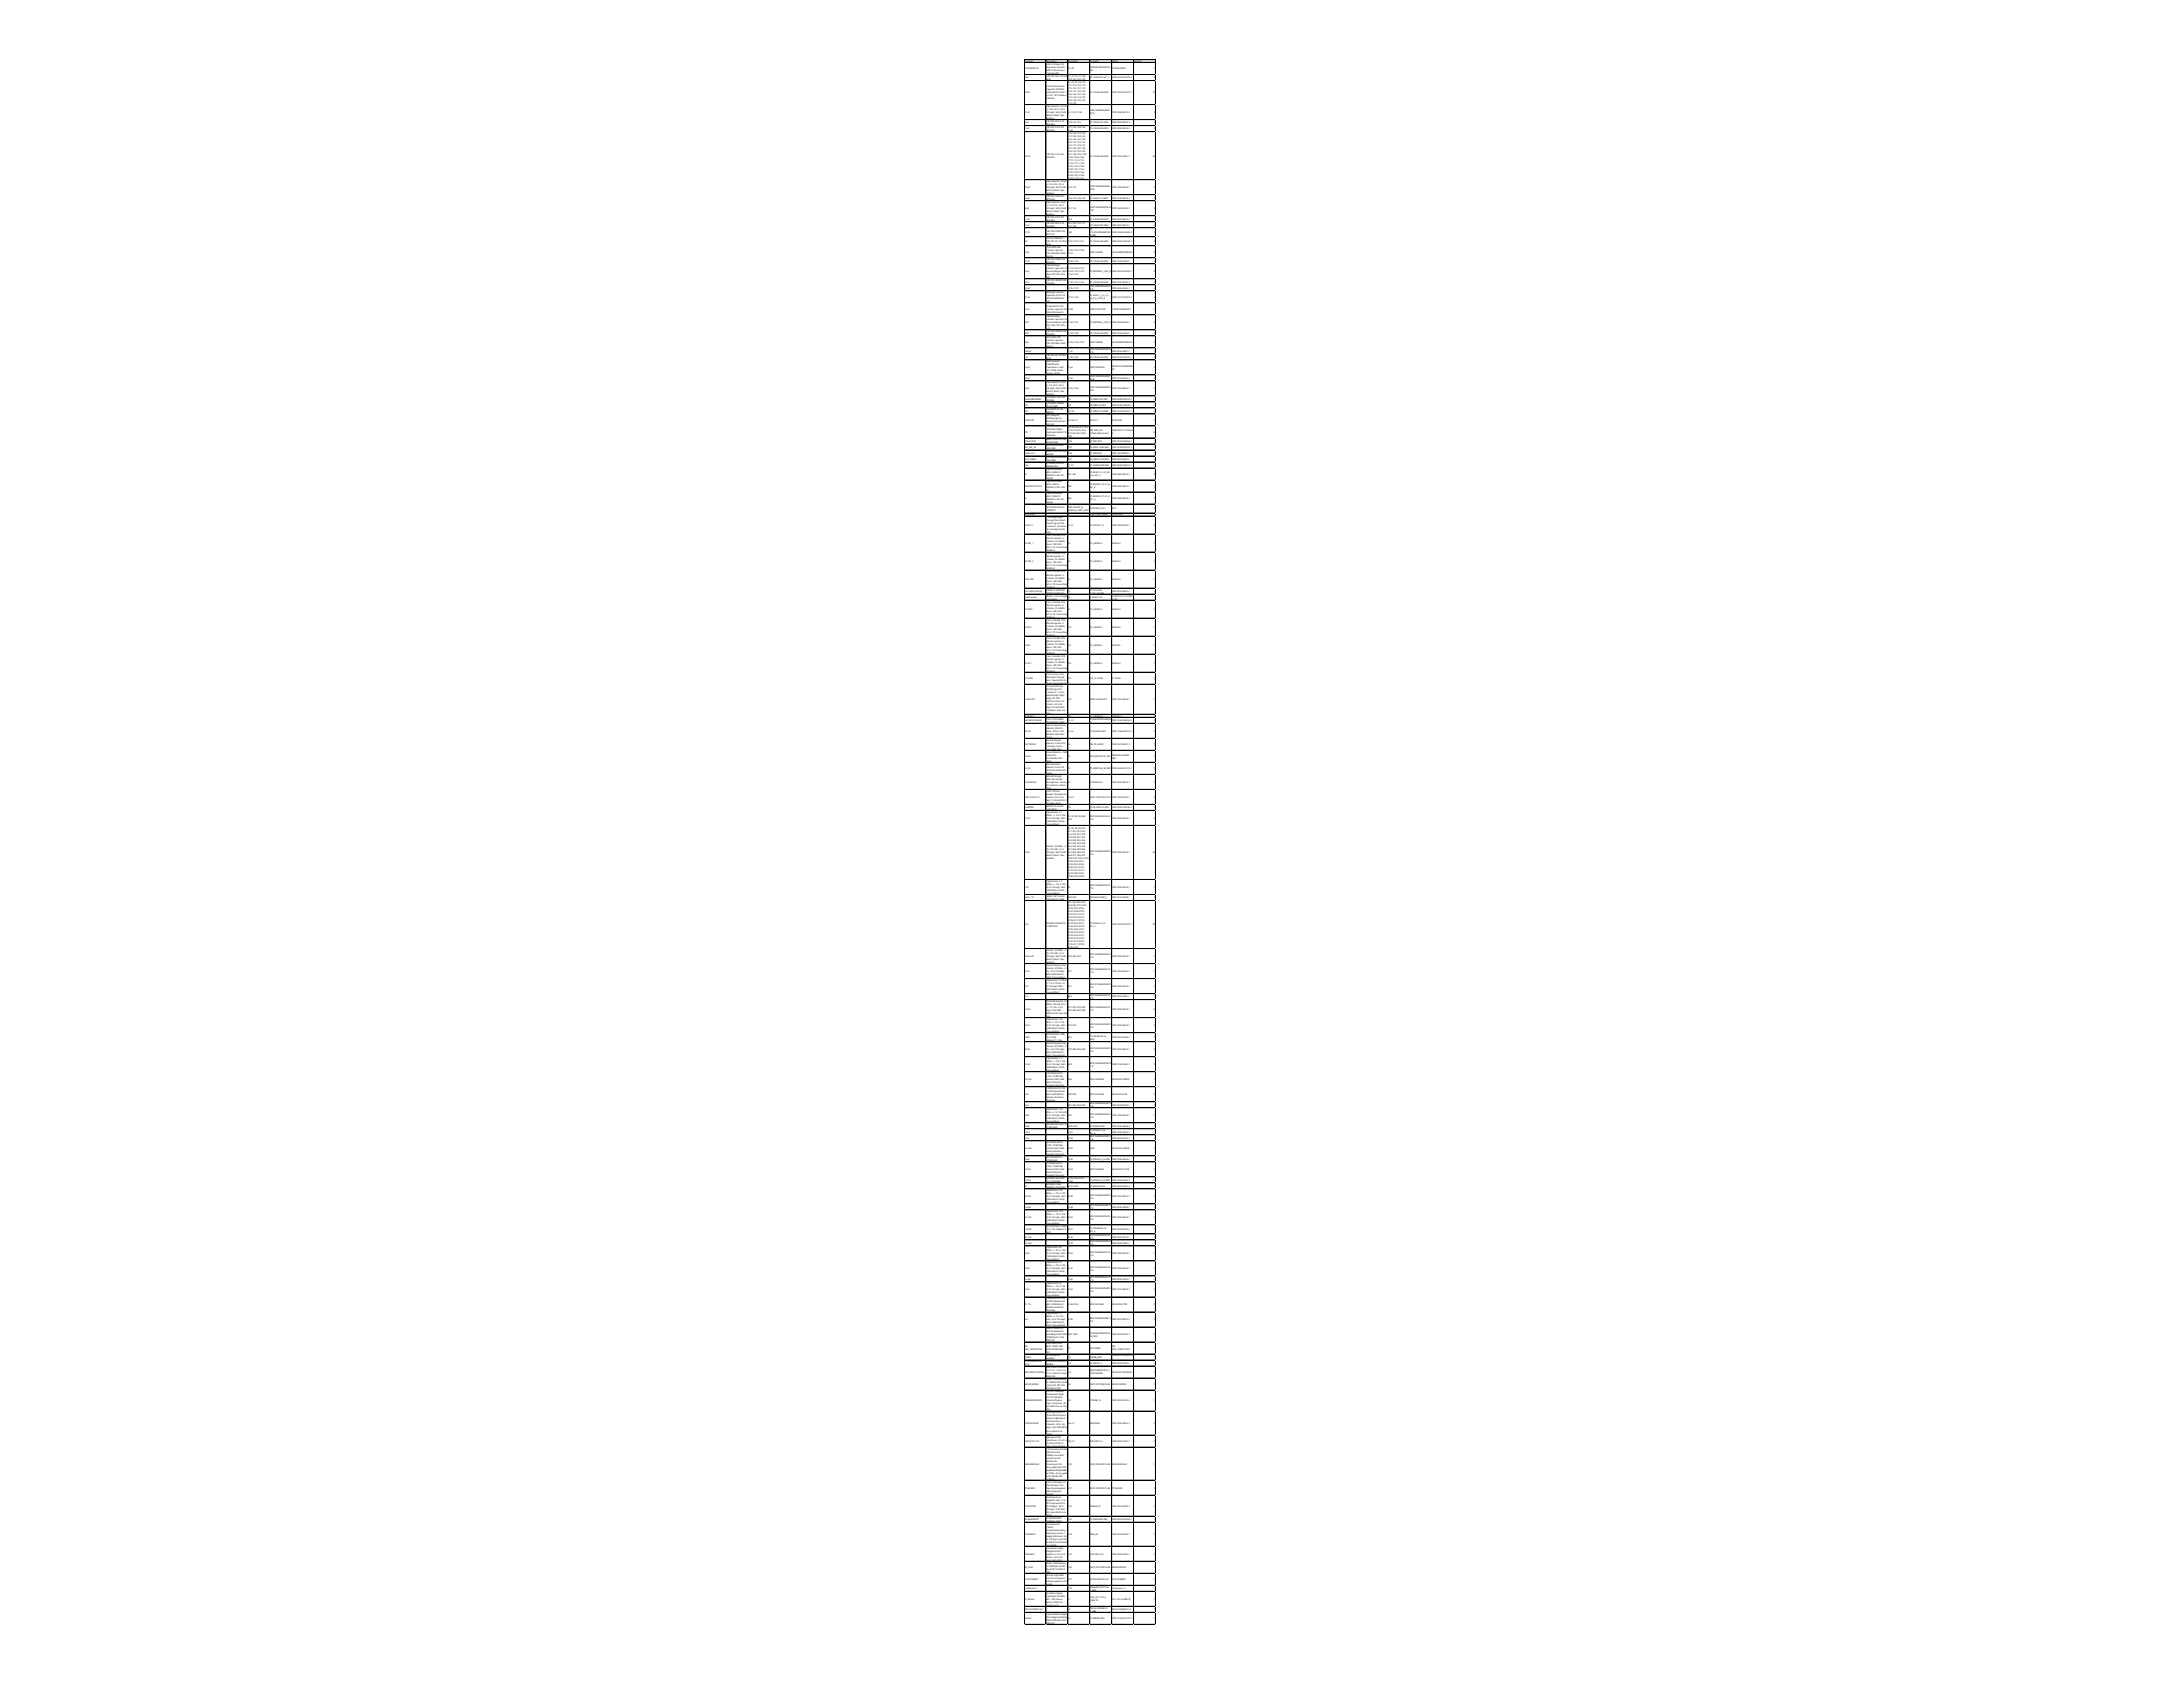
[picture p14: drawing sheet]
<svg xmlns="http://www.w3.org/2000/svg" width="279mm" height="216mm" viewBox="0 0 279 216" stroke-linecap="round" stroke-linejoin="round" font-family="sans-serif">
<defs><g id="words">
<g font-size=".3">
<text x="131.1" y="7.9">Comment</text>
<text x="131.1" y="8.9">TPS62822DLCR</text>
<text x="131.1" y="10">10uF</text>
<text x="131.1" y="12">220nF</text>
<text x="133.9" y="7.9">Description</text>
<text x="133.9" y="8.3">2.4V-5.5V input, 2A</text>
<text x="133.9" y="8.7">step-down converter</text>
<text x="133.9" y="9.1">With 1% Accuracy in</text>
<text x="133.9" y="9.5">1.5x2mm QFN</text>
<text x="133.9" y="9.8">CAP CER 10UF 10V X5R</text>
<text x="133.9" y="10.2">0603</text>
<text x="133.9" y="11.2">0.22µF 50V Ceramic</text>
<text x="133.9" y="11.6">Capacitor X7R 0603</text>
<text x="133.9" y="12">(1608 Metric) 0.063&quot; L</text>
<text x="136.7" y="7.9">Designator</text>
<text x="136.7" y="8.9">B1, B2</text>
<text x="136.7" y="9.8">C1, C5, C6, C7, C28,</text>
<text x="136.7" y="10.2">C29, C41, C42, C96</text>
<text x="136.7" y="10.6">C2, C4, C8, C9, C10,</text>
<text x="136.7" y="11">C11, C12, C13, C14,</text>
<text x="136.7" y="11.4">C15, C16, C17, C19,</text>
<text x="136.7" y="11.8">C20, C21, C22, C23,</text>
<text x="139.5" y="7.9">Footprint</text>
<text x="139.5" y="8.7">SON50P150X200X100-</text>
<text x="139.5" y="9.1">8N</text>
<text x="139.5" y="10">FP-CC0603-DC-IPC_C</text>
<text x="139.5" y="12">FP-CC0603-DA-MFG</text>
<text x="142.3" y="7.9">LibRef</text>
<text x="142.3" y="8.9">TPS62822DLCR</text>
<text x="142.3" y="10">CMP-03422-001507-1</text>
<text x="142.3" y="12">CMP-03422-001373-1</text>
<text x="145.1" y="7.9">Quantity</text>
<text x="147.5" y="12">31</text>
<text x="147.7" y="8.9">2</text>
<text x="147.7" y="10">9</text>
<text x="131.1" y="14.5">0.1 uF</text>
<text x="131.1" y="15.8">22uF</text>
<text x="131.1" y="16.6">4.7uF</text>
<text x="133.9" y="12.3">x 0.031&quot; W (1.60mm x</text>
<text x="133.9" y="12.7">0.80mm)</text>
<text x="133.9" y="13.7">Chip Capacitor, 100 nF,</text>
<text x="133.9" y="14.1">+/- 10%, 50 V, -55 to</text>
<text x="133.9" y="14.5">125 degC, 0603 (1608</text>
<text x="133.9" y="14.8">Metric), RoHS, Tape</text>
<text x="133.9" y="15.2">and Reel</text>
<text x="133.9" y="15.6">CAP CER 22UF 6.3V</text>
<text x="133.9" y="16">X5R 0603</text>
<text x="133.9" y="16.4">CAP CER 4.7UF 10V</text>
<text x="133.9" y="16.8">X5R 0603</text>
<text x="136.7" y="12.2">C25, C26, C27, C30,</text>
<text x="136.7" y="12.5">C31, C33, C34, C35,</text>
<text x="136.7" y="12.9">C36, C38, C39, C43,</text>
<text x="136.7" y="13.3">C45, C50</text>
<text x="136.7" y="14.5">C3, C129, C144</text>
<text x="136.7" y="15.8">C18, C24, C32</text>
<text x="136.7" y="16.4">C37, C56, C58, C82,</text>
<text x="136.7" y="16.8">C149</text>
<text x="136.7" y="17.1">C40, C53, C54, C55,</text>
<text x="136.7" y="17.5">C57, C59, C63, C64,</text>
<text x="136.7" y="17.9">C65, C66, C67, C68,</text>
<text x="139.5" y="14.3">CAPC1608X90X35ML1</text>
<text x="139.5" y="14.6">0T15</text>
<text x="139.5" y="15.8">FP-CC0603-DC-MFG</text>
<text x="139.5" y="16.6">FP-CC0603-DA-MFG</text>
<text x="142.3" y="14.5">CMP-2006-02375-5</text>
<text x="142.3" y="15.8">CMP-2000-06075-2</text>
<text x="142.3" y="16.6">CMP-2000-06074-2</text>
<text x="147.7" y="14.5">3</text>
<text x="147.7" y="15.8">3</text>
<text x="147.7" y="16.6">5</text>
<text x="131.1" y="20">100 nF</text>
<text x="133.9" y="19.8">CAP CER 0.1UF 50V</text>
<text x="133.9" y="20.2">X7R 0603</text>
<text x="133.9" y="23.3">Chip Capacitor, 100 pF,</text>
<text x="133.9" y="23.7">+/- 5%, 50 V, -55 to</text>
<text x="136.7" y="18.3">C69, C73, C74, C75,</text>
<text x="136.7" y="18.7">C76, C77, C78, C79,</text>
<text x="136.7" y="19.1">C81, C83, C87, C90,</text>
<text x="136.7" y="19.5">C92, C93, C94, C95,</text>
<text x="136.7" y="19.8">C97, C98, C99, C100,</text>
<text x="136.7" y="20.2">C102, C106, C108,</text>
<text x="136.7" y="20.6">C111, C113, C115,</text>
<text x="136.7" y="21">C116, C117, C126,</text>
<text x="136.7" y="21.4">C145, C147, C148,</text>
<text x="136.7" y="21.8">C150, C151, C154,</text>
<text x="136.7" y="22.1">C155, C159, C160,</text>
<text x="136.7" y="22.5">C164, C167, C168,</text>
<text x="136.7" y="22.9">C169, C170, C356</text>
<text x="139.5" y="20">FP-CC0603-DA-MFG</text>
<text x="139.5" y="23.9">CAPC1608X90X40ML1</text>
<text x="142.3" y="20">CMP-2100-03601-2</text>
<text x="147.5" y="20">56</text>
<text x="131.1" y="24.1">100 pF</text>
<text x="131.1" y="25.4">2.2 pF</text>
<text x="131.1" y="26.8">18 pF</text>
<text x="131.1" y="28.1">2.2 uF</text>
<text x="131.1" y="28.9">22 uF</text>
<text x="131.1" y="29.8">4.7 nF</text>
<text x="133.9" y="24.1">125 degC, 0603 (1608</text>
<text x="133.9" y="24.5">Metric), RoHS, Tape</text>
<text x="133.9" y="24.8">and Reel</text>
<text x="133.9" y="25.2">CAP CER 2.2PF 50V</text>
<text x="133.9" y="25.6">NP0 0603</text>
<text x="133.9" y="26">Chip Capacitor, 18 pF,</text>
<text x="133.9" y="26.4">+/- 5%, 50 V, -55 to</text>
<text x="133.9" y="26.8">125 degC, 0603 (1608</text>
<text x="133.9" y="27.1">Metric), RoHS, Tape</text>
<text x="133.9" y="27.5">and Reel</text>
<text x="133.9" y="27.9">CAP CER 2.2UF 10V</text>
<text x="133.9" y="28.3">X5R 0603</text>
<text x="133.9" y="28.7">CAP CER 22UF 6.3V</text>
<text x="133.9" y="29.1">X5R 0603</text>
<text x="133.9" y="29.6">CAP CER 4700PF 2KV</text>
<text x="136.7" y="24.1">C44, C91</text>
<text x="136.7" y="25.4">C46, C47, C48, C49</text>
<text x="136.7" y="26.8">C51, C52</text>
<text x="136.7" y="28.1">C60</text>
<text x="136.7" y="28.7">C61, C62, C70, C71,</text>
<text x="136.7" y="29.1">C72, C80</text>
<text x="136.7" y="29.8">C88</text>
<text x="139.5" y="24.3">0T20</text>
<text x="139.5" y="25.4">FP-C0603C-CF-MFG</text>
<text x="139.5" y="26.6">CAPC1608X90X40NL10</text>
<text x="139.5" y="26.9">T20</text>
<text x="139.5" y="28.1">FP-CC0603-DA-MFG</text>
<text x="139.5" y="28.9">FP-CC0603-DC-MFG</text>
<text x="139.5" y="29.4">FP-</text>
<text x="139.5" y="29.8">C1210C472KGRAC780</text>
<text x="142.3" y="24.1">CMP-2100-03594-1</text>
<text x="142.3" y="25.4">CMP-1035-00158-3</text>
<text x="142.3" y="26.8">CMP-1659-00030-1</text>
<text x="142.3" y="28.1">CMP-2000-06073-2</text>
<text x="142.3" y="28.9">CMP-2000-06075-2</text>
<text x="142.3" y="29.8">CMP-03020-034683-2</text>
<text x="147.7" y="24.1">2</text>
<text x="147.7" y="25.4">4</text>
<text x="147.7" y="26.8">2</text>
<text x="147.7" y="28.1">1</text>
<text x="147.7" y="28.9">6</text>
<text x="147.7" y="29.8">1</text>
<text x="131.1" y="31">1uF</text>
<text x="131.1" y="32.3">47 pF</text>
<text x="131.1" y="33.5">4.7 nF</text>
<text x="131.1" y="34.8">10 uF</text>
<text x="133.9" y="30">X7R 1210</text>
<text x="133.9" y="30.6">1UF 10V X5R 0603,</text>
<text x="133.9" y="31">CAP CER 1UF 10V X5R</text>
<text x="133.9" y="31.4">0603</text>
<text x="133.9" y="31.8">47 pF Â±5% 50V</text>
<text x="133.9" y="32.1">Ceramic Capacitor</text>
<text x="133.9" y="32.5">C0G, NP0 0603 (1608</text>
<text x="133.9" y="32.9">Metric)</text>
<text x="133.9" y="33.3">CAP CER 4700PF 50V</text>
<text x="133.9" y="33.7">X7R 0603</text>
<text x="133.9" y="34.1">Chip Multilayer</text>
<text x="133.9" y="34.4">Ceramic Capacitors for</text>
<text x="133.9" y="34.8">General Purpose, 0603,</text>
<text x="133.9" y="35.2">10uF, X7R, 15%, 20%,</text>
<text x="133.9" y="35.6">10V</text>
<text x="133.9" y="36">CAP CER 10000PF 50V</text>
<text x="136.7" y="31">C101, C103, C161</text>
<text x="136.7" y="32.1">C104, C107, C109,</text>
<text x="136.7" y="32.5">C112</text>
<text x="136.7" y="33.5">C105, C110</text>
<text x="136.7" y="34.4">C114, C122, C123,</text>
<text x="136.7" y="34.8">C124, C132, C133,</text>
<text x="136.7" y="35.2">C152, C153</text>
<text x="139.5" y="30.2">0-MFG</text>
<text x="139.5" y="31">FP-CC0603-DA-MFG</text>
<text x="139.5" y="32.3">CAPC1608X90</text>
<text x="139.5" y="33.5">FP-CC0603-DA-MFG</text>
<text x="139.5" y="34.8">FP-GRM188-0_2-IPC_B</text>
<text x="142.3" y="31">CMP-03422-000162-1</text>
<text x="142.3" y="32.3">CC0603JRNPO9BN470</text>
<text x="142.3" y="33.5">CMP-2100-03603-2</text>
<text x="142.3" y="34.8">CMP-06035-036920-1</text>
<text x="147.7" y="31">3</text>
<text x="147.7" y="32.3">4</text>
<text x="147.7" y="33.5">2</text>
<text x="147.7" y="34.8">8</text>
<text x="131.1" y="36.2">10 nF</text>
<text x="131.1" y="36.9">120 pF</text>
<text x="131.1" y="38.1">4.7 uF</text>
<text x="131.1" y="39.6">22 uF</text>
<text x="131.1" y="41.4">47uF</text>
<text x="133.9" y="36.4">X7R 0603</text>
<text x="133.9" y="37.5">Multilayer Ceramic</text>
<text x="133.9" y="37.9">Capacitor 4.7uF 6.3V</text>
<text x="133.9" y="38.3">X7R 20% SMD 0603</text>
<text x="133.9" y="38.7">T/R</text>
<text x="133.9" y="39.2">22 ÂµF Â±10% 10V</text>
<text x="133.9" y="39.6">Ceramic Capacitor X7R</text>
<text x="133.9" y="40">1206 (3216 Metric)</text>
<text x="133.9" y="40.6">Chip Multilayer</text>
<text x="133.9" y="41">Ceramic Capacitors for</text>
<text x="133.9" y="41.4">General Purpose, 0603,</text>
<text x="133.9" y="41.7">47uF, X5R, 15%, 20%,</text>
<text x="136.7" y="36.2">C120, C121, C146</text>
<text x="136.7" y="36.9">C125, C137</text>
<text x="136.7" y="38.1">C127, C138</text>
<text x="136.7" y="39.6">C128</text>
<text x="136.7" y="41.4">C130, C131</text>
<text x="139.5" y="36.2">FP-CC0603-DA-MFG</text>
<text x="139.5" y="36.8">CAPC1608X90X35NL10</text>
<text x="139.5" y="37.1">T15</text>
<text x="139.5" y="37.9">FP-0603-L_1_6_0_2-</text>
<text x="139.5" y="38.3">W_0_8_0-IPC_B</text>
<text x="139.5" y="39.6">CAPC3216X110N</text>
<text x="139.5" y="41.4">FP-GRM188-0_2-IPC_B</text>
<text x="142.3" y="36.2">CMP-2100-03600-2</text>
<text x="142.3" y="36.9">CMP-2006-02605-1</text>
<text x="142.3" y="38.1">CMP-14477-004372-2</text>
<text x="142.3" y="39.6">C1206C226K8RACTU</text>
<text x="142.3" y="41.4">CMP-2000-05444-2</text>
<text x="147.7" y="36.2">3</text>
<text x="147.7" y="36.9">2</text>
<text x="147.7" y="38.1">2</text>
<text x="147.7" y="39.6">1</text>
<text x="147.7" y="41.4">2</text>
<text x="131.1" y="42.7">10nF</text>
<text x="131.1" y="43.9">47pF</text>
<text x="131.1" y="45">1000 pF</text>
<text x="131.1" y="45.8">1 uF</text>
<text x="131.1" y="47.1">2.4 pF</text>
<text x="133.9" y="42.1">6.3V</text>
<text x="133.9" y="42.5">CAP CER 10000PF 50V</text>
<text x="133.9" y="42.9">X7R 0603</text>
<text x="133.9" y="43.3">47 pF Â±5% 50V</text>
<text x="133.9" y="43.7">Ceramic Capacitor</text>
<text x="133.9" y="44.1">C0G, NP0 0603 (1608</text>
<text x="133.9" y="44.4">Metric)</text>
<text x="133.9" y="45.6">CAP CER 1UF 10V X5R</text>
<text x="133.9" y="46">0603</text>
<text x="133.9" y="46.4">SMD Capacitor</text>
<text x="133.9" y="46.7">C0G(EIA) with</text>
<text x="133.9" y="47.1">Capacitance: 2.4pF</text>
<text x="133.9" y="47.5">Tol. 0.05pF. Rated</text>
<text x="133.9" y="47.9">Voltage: 50Vdc</text>
<text x="136.7" y="42.7">C134, C139</text>
<text x="136.7" y="43.9">C135, C136, C140</text>
<text x="136.7" y="45">C141</text>
<text x="136.7" y="45.8">C142, C245</text>
<text x="136.7" y="47.1">C162</text>
<text x="139.5" y="42.7">FP-CC0603-DA-MFG</text>
<text x="139.5" y="43.9">CAPC1608X90</text>
<text x="139.5" y="44.8">CAPC1608X90X35NL10</text>
<text x="139.5" y="45.2">T15</text>
<text x="139.5" y="45.8">FP-CC0603-DA-MFG</text>
<text x="139.5" y="47.1">CAPC1005X55N</text>
<text x="142.3" y="42.7">CMP-2100-03600-2</text>
<text x="142.3" y="43.9">CC0603JRNPO9BN470</text>
<text x="142.3" y="45">CMP-2006-02891-1</text>
<text x="142.3" y="45.8">CMP-03422-000162-1</text>
<text x="142.3" y="46.9">GRM1555C1H2R4WA0</text>
<text x="142.3" y="47.3">1D</text>
<text x="147.7" y="42.7">2</text>
<text x="147.7" y="43.9">3</text>
<text x="147.7" y="45">1</text>
<text x="147.7" y="45.8">2</text>
<text x="147.7" y="47.1">1</text>
<text x="131.1" y="48.5">3.0 pF</text>
<text x="131.1" y="49.8">22 pF</text>
<text x="131.1" y="51.2">TPD4E02B04DQAR</text>
<text x="131.1" y="51.9">TVS</text>
<text x="131.1" y="52.7">TVS</text>
<text x="131.1" y="53.9">PESD1CAN</text>
<text x="133.9" y="49.1">Chip Capacitor, 22 pF,</text>
<text x="133.9" y="49.4">+/- 5%, 50 V, -55 to</text>
<text x="133.9" y="49.8">125 degC, 0603 (1608</text>
<text x="133.9" y="50.2">Metric), RoHS, Tape</text>
<text x="133.9" y="50.6">and Reel</text>
<text x="133.9" y="51">TVS DIODE 3.6V 8.8V</text>
<text x="133.9" y="51.4">10USON</text>
<text x="133.9" y="51.7">TVS DIODE 28VWM</text>
<text x="133.9" y="52.1">45.4VC SMB</text>
<text x="133.9" y="52.5">TVS DIODE 5V 14V</text>
<text x="133.9" y="52.9">SOD323</text>
<text x="133.9" y="53.3">50V Clamp 3A</text>
<text x="133.9" y="53.7">(8/20Âµs) Ipp Tvs</text>
<text x="136.7" y="48.5">C163</text>
<text x="136.7" y="49.8">C165, C166</text>
<text x="136.7" y="51.2">D1</text>
<text x="136.7" y="51.9">D2</text>
<text x="136.7" y="52.7">D3, D4</text>
<text x="136.7" y="53.9">D5, D6, D7</text>
<text x="139.5" y="48.3">CAPC1005X55X25ML0</text>
<text x="139.5" y="48.7">5T10</text>
<text x="139.5" y="49.6">CAPC1608X90X40NL10</text>
<text x="139.5" y="50">T20</text>
<text x="139.5" y="51.2">FP-DQA0010A-MFG</text>
<text x="139.5" y="51.9">FP-SMBJ-CA-MFG</text>
<text x="139.5" y="52.7">FP-SOD323-CA-MFG</text>
<text x="139.5" y="53.9">SOT23-3</text>
<text x="142.3" y="48.5">CMP-1034-00237-2</text>
<text x="142.3" y="49.8">CMP-1659-00026-1</text>
<text x="142.3" y="51.2">CMP-04989-000015-1</text>
<text x="142.3" y="51.9">CMP-07401-000032-1</text>
<text x="142.3" y="52.7">CMP-14432-000001-1</text>
<text x="142.3" y="53.9">PESD1CAN</text>
<text x="147.7" y="48.5">1</text>
<text x="147.7" y="49.8">2</text>
<text x="147.7" y="51.2">1</text>
<text x="147.7" y="51.9">1</text>
<text x="147.7" y="52.7">2</text>
<text x="147.7" y="53.9">3</text>
<text x="131.1" y="55.4">TVS</text>
<text x="131.1" y="56.5">SS34-E3/9AT</text>
<text x="131.1" y="57.3">1V4_SOC_IN</text>
<text x="131.1" y="58.1">B340A-13-F</text>
<text x="131.1" y="58.9">1V35_DRAM</text>
<text x="131.1" y="59.6">Fuse</text>
<text x="133.9" y="54">Diode Surface Mount</text>
<text x="133.9" y="54.4">SOT-323</text>
<text x="133.9" y="55">TVS diode [Würth</text>
<text x="133.9" y="55.4">Elektronik] 824521751</text>
<text x="133.9" y="55.8">TVS diode</text>
<text x="133.9" y="56.4">DIODE SCHOTTKY 40V</text>
<text x="133.9" y="56.7">3A DO214AB</text>
<text x="133.9" y="57.1">LED RED DIFFUSED</text>
<text x="133.9" y="57.5">0402 SMD</text>
<text x="133.9" y="57.9">DIODE SCHOTTKY 40V</text>
<text x="133.9" y="58.3">3A SMA</text>
<text x="133.9" y="58.7">LED GREEN DIFFUSED</text>
<text x="133.9" y="59">1206 SMD</text>
<text x="133.9" y="59.4">PTC RESET FUSE 6V</text>
<text x="133.9" y="59.8">500MA 1206</text>
<text x="136.7" y="54.8">D8, D9, D10, D11, D12,</text>
<text x="136.7" y="55.2">D13, D14, D15, D16,</text>
<text x="136.7" y="55.6">D17, D22, D23, D24,</text>
<text x="136.7" y="56">D25</text>
<text x="136.7" y="56.5">D18</text>
<text x="136.7" y="57.3">D19</text>
<text x="136.7" y="58.1">D20</text>
<text x="136.7" y="58.9">D21</text>
<text x="136.7" y="59.6">F1, F2</text>
<text x="139.5" y="55.2">WE-TVSP_DO-</text>
<text x="139.5" y="55.6">214AA_Bidirectional</text>
<text x="139.5" y="56.5">FP-SMC-MFG</text>
<text x="139.5" y="57.3">FP-HSMC-C280-MFG</text>
<text x="139.5" y="58.1">FP-SMA-MFG</text>
<text x="139.5" y="58.9">FP-HSMG-C150-MFG</text>
<text x="139.5" y="59.6">FP-1206L050YR-MFG</text>
<text x="142.3" y="55.2">CMP-03913-71101643-</text>
<text x="142.3" y="55.6">2</text>
<text x="142.3" y="56.5">CMP-02539-000066-1</text>
<text x="142.3" y="57.3">CMP-18399-000022-1</text>
<text x="142.3" y="58.1">CMP-1667-00003-3</text>
<text x="142.3" y="58.9">CMP-2000-05061-2</text>
<text x="142.3" y="59.6">CMP-08606-000073-1</text>
<text x="147.5" y="55.4">14</text>
<text x="147.7" y="56.5">1</text>
<text x="147.7" y="57.3">1</text>
<text x="147.7" y="58.1">1</text>
<text x="147.7" y="58.9">1</text>
<text x="147.7" y="59.6">2</text>
<text x="131.1" y="60.8">FB</text>
<text x="131.1" y="62.3">BLM18PG121SN1D</text>
<text x="131.1" y="63.9">FB</text>
<text x="131.1" y="66">1040310811</text>
<text x="133.9" y="60.2">Chip Ferrite Bead,</text>
<text x="133.9" y="60.6">0805, 2200Ω @</text>
<text x="133.9" y="61">100MHz, 0.6Ω, 25%,</text>
<text x="133.9" y="61.4">200mA</text>
<text x="133.9" y="61.7">Chip Ferrite Bead,</text>
<text x="133.9" y="62.1">0603, 120Ω @</text>
<text x="133.9" y="62.5">100MHz, 0.05Ω, 25%,</text>
<text x="133.9" y="62.9">2A</text>
<text x="133.9" y="63.3">Chip Ferrite Bead,</text>
<text x="133.9" y="63.7">0603, 1500Ω @</text>
<text x="133.9" y="64">100MHz, 0.5Ω, 25%,</text>
<text x="133.9" y="64.4">500mA</text>
<text x="133.9" y="65">TEST POINT (BLUE) -</text>
<text x="133.9" y="65.4">COMPACT</text>
<text x="136.7" y="60.8">FB1, FB2</text>
<text x="136.7" y="62.3">FB4</text>
<text x="136.7" y="63.9">FB6</text>
<text x="136.7" y="65">GND, SDCLK0_N,</text>
<text x="136.7" y="65.4">SDCLK0_P, WIFI_TOUT</text>
<text x="136.7" y="66">J1</text>
<text x="139.5" y="60.6">FP-BLM21-0_2-t0_85-</text>
<text x="139.5" y="61">e0_5-IPC_C</text>
<text x="139.5" y="62.1">FP-BLM18-0_15-t0_8-</text>
<text x="139.5" y="62.5">IPC_A</text>
<text x="139.5" y="63.7">FP-BLM18-0_15-t0_8-</text>
<text x="139.5" y="64">IPC_A</text>
<text x="139.5" y="65.2">KEYSTONE_5277</text>
<text x="139.5" y="66">104031-0811_MOL</text>
<text x="142.3" y="60.8">CMP-0686-00653-3</text>
<text x="142.3" y="62.3">CMP-0686-00557-7</text>
<text x="142.3" y="63.9">CMP-0686-00368-3</text>
<text x="142.3" y="65.2">5277</text>
<text x="142.3" y="66">1040310811</text>
<text x="147.7" y="60.8">2</text>
<text x="147.7" y="62.3">1</text>
<text x="147.7" y="63.9">1</text>
<text x="147.7" y="65.2">4</text>
<text x="147.7" y="66">1</text>
<text x="131.1" y="67.3">292303-1</text>
<text x="131.1" y="69.6">TB CAN_1</text>
<text x="131.1" y="71.9">TB CAN_2</text>
<text x="133.9" y="66.3">1 Port Right Angle</text>
<text x="133.9" y="66.7">Through Hole Mount</text>
<text x="133.9" y="67.1">Female Type A USB</text>
<text x="133.9" y="67.5">Connector, 4 Position, -</text>
<text x="133.9" y="67.9">55 to 85 degC, RoHS,</text>
<text x="133.9" y="68.3">Tube</text>
<text x="133.9" y="68.7">Conn; Term Blk; PCB;</text>
<text x="133.9" y="69">Wire Receptacle; 4;</text>
<text x="133.9" y="69.4">2.54mm; 30-16AWG;</text>
<text x="133.9" y="69.8">Green; 10A;150V;</text>
<text x="133.9" y="70.2">M1.6 | TE Connectivity</text>
<text x="133.9" y="70.6">282834-4</text>
<text x="133.9" y="71">Conn; Term Blk; PCB;</text>
<text x="133.9" y="71.3">Wire Receptacle; 4;</text>
<text x="133.9" y="71.7">2.54mm; 30-16AWG;</text>
<text x="136.7" y="67.3">J2, J3</text>
<text x="136.7" y="69.6">J4</text>
<text x="136.7" y="71.9">J5</text>
<text x="139.5" y="67.3">TE-292303-1_V</text>
<text x="139.5" y="69.6">TE_282834-4</text>
<text x="139.5" y="71.9">TE_282834-4</text>
<text x="142.3" y="67.3">CMP-2000-05404-1</text>
<text x="142.3" y="69.6">282834-4</text>
<text x="142.3" y="71.9">282834-4</text>
<text x="147.7" y="67.3">2</text>
<text x="147.7" y="69.6">1</text>
<text x="147.7" y="71.9">1</text>
<text x="131.1" y="74.2">TB RS-485</text>
<text x="131.1" y="75.8">FH12-40S-0.5SH(55)</text>
<text x="131.1" y="76.5">Global Header</text>
<text x="133.9" y="72.1">Green; 10A;150V;</text>
<text x="133.9" y="72.5">M1.6 | TE Connectivity</text>
<text x="133.9" y="72.9">282834-4</text>
<text x="133.9" y="73.3">Conn; Term Blk; PCB;</text>
<text x="133.9" y="73.7">Wire Receptacle; 4;</text>
<text x="133.9" y="74">2.54mm; 30-16AWG;</text>
<text x="133.9" y="74.4">Green; 10A;150V;</text>
<text x="133.9" y="74.8">M1.6 | TE Connectivity</text>
<text x="133.9" y="75.2">282834-4</text>
<text x="133.9" y="75.6">CONN FFC BOTTOM</text>
<text x="133.9" y="76">40POS 0.50MM R/A</text>
<text x="133.9" y="76.3">20 pins, 1 row, straight,</text>
<text x="133.9" y="76.7">gold plating</text>
<text x="133.9" y="77.1">Conn; Term Blk; PCB;</text>
<text x="133.9" y="77.5">Wire Receptacle; 4;</text>
<text x="133.9" y="77.9">2.54mm; 30-16AWG;</text>
<text x="136.7" y="74.2">J6</text>
<text x="136.7" y="75.8">J7</text>
<text x="136.7" y="76.5">J8</text>
<text x="139.5" y="74.2">TE_282834-4</text>
<text x="139.5" y="75.6">FP-FH12-40S-</text>
<text x="139.5" y="76">0_5SH_55-MFG</text>
<text x="139.5" y="76.5">61302011121</text>
<text x="142.3" y="74.2">282834-4</text>
<text x="142.3" y="75.8">CMP-2000-06267-2</text>
<text x="142.3" y="76.3">6130XX11121_613020</text>
<text x="142.3" y="76.7">11121</text>
<text x="147.7" y="74.2">1</text>
<text x="147.7" y="75.8">1</text>
<text x="147.7" y="76.5">1</text>
<text x="131.1" y="78.1">TB UART</text>
<text x="131.1" y="80.4">TB I2C2</text>
<text x="131.1" y="82.7">TB SPI</text>
<text x="133.9" y="78.3">Green; 10A;150V;</text>
<text x="133.9" y="78.6">M1.6 | TE Connectivity</text>
<text x="133.9" y="79">282834-4</text>
<text x="133.9" y="79.4">Conn; Term Blk; PCB;</text>
<text x="133.9" y="79.8">Wire Receptacle; 4;</text>
<text x="133.9" y="80.2">2.54mm; 30-16AWG;</text>
<text x="133.9" y="80.6">Green; 10A;150V;</text>
<text x="133.9" y="81">M1.6 | TE Connectivity</text>
<text x="133.9" y="81.3">282834-4</text>
<text x="133.9" y="81.7">Conn; Term Blk; PCB;</text>
<text x="133.9" y="82.1">Wire Receptacle; 6;</text>
<text x="133.9" y="82.5">2.54mm; 30-16AWG;</text>
<text x="133.9" y="82.9">Green; 10A;150V;</text>
<text x="133.9" y="83.3">M1.6 | TE Connectivity</text>
<text x="133.9" y="83.6">282834-6</text>
<text x="136.7" y="78.1">J9</text>
<text x="136.7" y="80.4">J10</text>
<text x="136.7" y="82.7">J11</text>
<text x="139.5" y="78.1">TE_282834-4</text>
<text x="139.5" y="80.4">TE_282834-4</text>
<text x="139.5" y="82.7">TE_282834-6</text>
<text x="142.3" y="78.1">282834-4</text>
<text x="142.3" y="80.4">282834-4</text>
<text x="142.3" y="82.7">282834-6</text>
<text x="147.7" y="78.1">1</text>
<text x="147.7" y="80.4">1</text>
<text x="147.7" y="82.7">1</text>
<text x="131.1" y="85">TB I2C1</text>
<text x="131.1" y="86.9">PJ-102AH</text>
<text x="131.1" y="89.6">54548-2471</text>
<text x="133.9" y="84">Conn; Term Blk; PCB;</text>
<text x="133.9" y="84.4">Wire Receptacle; 4;</text>
<text x="133.9" y="84.8">2.54mm; 30-16AWG;</text>
<text x="133.9" y="85.2">Green; 10A;150V;</text>
<text x="133.9" y="85.6">M1.6 | TE Connectivity</text>
<text x="133.9" y="86">282834-4</text>
<text x="133.9" y="86.3">2.0 x 6.5 mm, 5.0 A,</text>
<text x="133.9" y="86.7">Horizontal, Through</text>
<text x="133.9" y="87.1">Hole, Tapered Pins, Dc</text>
<text x="133.9" y="87.5">Power Jack Connector</text>
<text x="133.9" y="87.9">0.5 mm Pitch Easy-</text>
<text x="133.9" y="88.3">On(TM) Type FPC</text>
<text x="133.9" y="88.6">Connector, 1.2 mm</text>
<text x="133.9" y="89">Mated Height, Right</text>
<text x="133.9" y="89.4">Angle, ZIF, SMT,</text>
<text x="133.9" y="89.8">Bottom Contact, 24</text>
<text x="136.7" y="85">J12</text>
<text x="136.7" y="86.9">J13</text>
<text x="136.7" y="89.6">J14</text>
<text x="139.5" y="85">TE_282834-4</text>
<text x="139.5" y="86.9">CUI_PJ-102AH</text>
<text x="139.5" y="89.6">MOLX-54548-2471</text>
<text x="142.3" y="85">282834-4</text>
<text x="142.3" y="86.9">PJ-102AH</text>
<text x="142.3" y="89.6">CMP-1241-00556-1</text>
<text x="147.7" y="85">1</text>
<text x="147.7" y="86.9">1</text>
<text x="147.7" y="89.6">1</text>
<text x="131.1" y="91.7">1909763-1</text>
<text x="131.1" y="92.3">B82789C0513N002</text>
<text x="131.1" y="93.6">470 nH</text>
<text x="131.1" y="95.4">7447785004</text>
<text x="133.9" y="90.2">Circuits, -20 to 85</text>
<text x="133.9" y="90.6">degC, ELV and RoHS</text>
<text x="133.9" y="90.9">Compliant, Tape and</text>
<text x="133.9" y="91.3">Reel</text>
<text x="133.9" y="92.1">CMC 51UH 250MA</text>
<text x="133.9" y="92.5">2LN SMD AEC-Q200</text>
<text x="133.9" y="92.9">Surface Mount Power</text>
<text x="133.9" y="93.3">Inductor, XFL4015</text>
<text x="133.9" y="93.6">Series, 470 nH, 20%,</text>
<text x="133.9" y="94">Shielded, 8360 ohm,</text>
<text x="133.9" y="94.4">11.2 A</text>
<text x="133.9" y="94.8">General Purpose</text>
<text x="133.9" y="95.2">Inductor, 4.7uH, 25%,</text>
<text x="133.9" y="95.6">1 Element, Ferrite-</text>
<text x="133.9" y="95.9">Core, SMD, 2423</text>
<text x="136.7" y="91.7">J15</text>
<text x="136.7" y="92.3">L1, L2</text>
<text x="136.7" y="93.6">L3, L6</text>
<text x="136.7" y="95.4">L4</text>
<text x="139.5" y="91.7">TE_1909763-1</text>
<text x="139.5" y="92.1">FP-B82789C0513N002-</text>
<text x="139.5" y="92.5">0</text>
<text x="139.5" y="93.6">FP-XFL4015-MFG</text>
<text x="139.5" y="95.4">WE-PD_6033R</text>
<text x="142.3" y="91.7">1909763-1</text>
<text x="142.3" y="92.3">CMP-10467-000006-1</text>
<text x="142.3" y="93.6">CMP-11268-000114-1</text>
<text x="142.3" y="95.4">CMP-0227-00287-3</text>
<text x="147.7" y="91.7">1</text>
<text x="147.7" y="92.3">2</text>
<text x="147.7" y="93.6">2</text>
<text x="147.7" y="95.4">1</text>
<text x="131.1" y="96.9">6.8 uH</text>
<text x="131.1" y="98.4">2.2 nH</text>
<text x="131.1" y="100.2">61202021621</text>
<text x="133.9" y="96.3">Power Inductors - SMD</text>
<text x="133.9" y="96.7">6.8uH 20%</text>
<text x="133.9" y="97.1">23.21mOhms AEC-</text>
<text x="133.9" y="97.5">Q200</text>
<text x="133.9" y="97.9">Wire Wound RF</text>
<text x="133.9" y="98.3">Inductor 2.2nH ±2%</text>
<text x="133.9" y="98.6">2530mA 0.022Ω 0402</text>
<text x="133.9" y="99">(1005)</text>
<text x="133.9" y="99.4">WR-BHD Straight</text>
<text x="133.9" y="99.8">Male, Box Header,</text>
<text x="133.9" y="100.2">Through Hole, 2 Rows,</text>
<text x="133.9" y="100.6">20 Contacts, 2.54mm</text>
<text x="133.9" y="100.9">Pitch</text>
<text x="133.9" y="101.3">0.025&quot; SQ Post</text>
<text x="133.9" y="101.7">Header, Through-hole,</text>
<text x="136.7" y="96.9">L5</text>
<text x="136.7" y="98.4">L7</text>
<text x="136.7" y="100.2">P1</text>
<text x="139.5" y="96.9">IND_SPM10054T_TDK</text>
<text x="139.5" y="98.4">FP-LQW15AN_80-MFG</text>
<text x="139.5" y="100.2">61202021621</text>
<text x="142.3" y="96.7">SPM10054T-6R8M-</text>
<text x="142.3" y="97.1">HZR</text>
<text x="142.3" y="98.4">CMP-06042-014713-1</text>
<text x="142.3" y="100.2">CMP-1502-00010-3</text>
<text x="147.7" y="96.9">1</text>
<text x="147.7" y="98.4">1</text>
<text x="147.7" y="100.2">1</text>
<text x="131.1" y="102.1">TSW-103-07-G-S</text>
<text x="131.1" y="103.4">N-MOSFET</text>
<text x="131.1" y="104.8">4.7 kΩ</text>
<text x="133.9" y="102.1">Vertical, -55 to 125</text>
<text x="133.9" y="102.5">degC, 2.54 mm Pitch, 3-</text>
<text x="133.9" y="102.9">Pin, Male, RoHS</text>
<text x="133.9" y="103.2">MOSFET N-CH 60V</text>
<text x="133.9" y="103.6">0.3A SOT23</text>
<text x="133.9" y="104">Chip Resistor, 4.7</text>
<text x="133.9" y="104.4">KOhm, +/- 1%, 0.1 W, -</text>
<text x="133.9" y="104.8">55 to 155 degC, 0603</text>
<text x="133.9" y="105.2">(1608 Metric), RoHS,</text>
<text x="133.9" y="105.6">Tape and Reel</text>
<text x="136.7" y="102.1">P2, P3</text>
<text x="136.7" y="103.4">Q1</text>
<text x="136.7" y="104.6">R1, R2, R3, R4, R48,</text>
<text x="136.7" y="105">R54</text>
<text x="136.7" y="106.1">R5, R6, R8, R9, R10,</text>
<text x="136.7" y="106.5">R11, R12, R13, R14,</text>
<text x="136.7" y="106.9">R15, R16, R17, R18,</text>
<text x="136.7" y="107.3">R19, R20, R21, R22,</text>
<text x="136.7" y="107.7">R23, R24, R25, R26,</text>
<text x="139.5" y="102.1">SMTC-TSW-103-07-X-S</text>
<text x="139.5" y="103.4">FP-PG-SOT23-3-MFG</text>
<text x="139.5" y="104.6">RESC1608X55X25LL10</text>
<text x="139.5" y="105">T15</text>
<text x="142.3" y="102.1">CMP-1024-00333-1</text>
<text x="142.3" y="103.4">CMP-32901-000180-1</text>
<text x="142.3" y="104.8">CMP-2000-06942-1</text>
<text x="147.7" y="102.1">2</text>
<text x="147.7" y="103.4">1</text>
<text x="147.7" y="104.8">6</text>
<text x="131.1" y="109.2">10 kΩ</text>
<text x="131.1" y="113.6">4.7K</text>
<text x="133.9" y="108.4">Resistor, 10 KOhm, +/-</text>
<text x="133.9" y="108.8">5%, 100 mW, -55 to</text>
<text x="133.9" y="109.2">155 degC, 0603 (1608</text>
<text x="133.9" y="109.6">Metric), RoHS, Tape</text>
<text x="133.9" y="110">and Reel</text>
<text x="133.9" y="112.9">Chip Resistor, 4.7</text>
<text x="133.9" y="113.2">KOhm, +/- 1%, 0.1 W, -</text>
<text x="133.9" y="113.6">55 to 155 degC, 0603</text>
<text x="136.7" y="108.1">R27, R28, R29, R49,</text>
<text x="136.7" y="108.4">R52, R53, R55, R56,</text>
<text x="136.7" y="108.8">R57, R58, R59, R60,</text>
<text x="136.7" y="109.2">R61, R62, R66, R67,</text>
<text x="136.7" y="109.6">R68, R77, R96, R97,</text>
<text x="136.7" y="110">R99, R131, R132, R133,</text>
<text x="136.7" y="110.4">R135, R156, R157,</text>
<text x="136.7" y="110.7">R158, R164, R165,</text>
<text x="136.7" y="111.1">R166, R167, R170,</text>
<text x="136.7" y="111.5">R171, R172, R173,</text>
<text x="136.7" y="111.9">R179, R180, R181,</text>
<text x="136.7" y="112.3">R182, R183, R184</text>
<text x="136.7" y="113.6">R7</text>
<text x="139.5" y="109">RESC1608X55X25ML10</text>
<text x="139.5" y="109.4">T15</text>
<text x="139.5" y="113.4">RESC1608X55X25LL10</text>
<text x="139.5" y="113.8">T15</text>
<text x="142.3" y="109.2">CMP-2000-05022-1</text>
<text x="142.3" y="113.6">CMP-2000-06942-1</text>
<text x="147.5" y="109.2">63</text>
<text x="147.7" y="113.6">1</text>
<text x="131.1" y="115">240 Ω , 1%</text>
<text x="131.1" y="118.4">22 Ω</text>
<text x="133.9" y="114">(1608 Metric), RoHS,</text>
<text x="133.9" y="114.4">Tape and Reel</text>
<text x="133.9" y="114.8">240R 0.1W 1% 0603</text>
<text x="133.9" y="115.2">(1608 Metric) SMD</text>
<text x="133.9" y="118.2">RES SMD 22 OHM 5%</text>
<text x="133.9" y="118.6">1/10W 0603</text>
<text x="136.7" y="115">R40, R43</text>
<text x="136.7" y="115.5">R41, R42, R50, R63,</text>
<text x="136.7" y="115.9">R64, R69, R70, R102,</text>
<text x="136.7" y="116.3">R103, R105, R106,</text>
<text x="136.7" y="116.7">R107, R108, R109,</text>
<text x="136.7" y="117.1">R110, R111, R112,</text>
<text x="136.7" y="117.5">R113, R114, R115,</text>
<text x="136.7" y="117.9">R116, R117, R118,</text>
<text x="136.7" y="118.2">R119, R120, R121,</text>
<text x="136.7" y="118.6">R122, R123, R124,</text>
<text x="136.7" y="119">R125, R126, R127,</text>
<text x="136.7" y="119.4">R128, R129, R130,</text>
<text x="136.7" y="119.8">R134, R136, R137,</text>
<text x="139.5" y="115">RESC0603(1608)_L</text>
<text x="139.5" y="118.2">FP-RC0603-0_55-</text>
<text x="139.5" y="118.6">IPC_C</text>
<text x="142.3" y="115">CMP-1012-00438-1</text>
<text x="142.3" y="118.4">CMP-03412-037819-1</text>
<text x="147.5" y="118.4">49</text>
<text x="147.7" y="115">2</text>
<text x="131.1" y="122.5">10 kΩ ±5%</text>
<text x="131.1" y="124.4">470 Ω</text>
<text x="133.9" y="121.7">Resistor, 10 KOhm, +/-</text>
<text x="133.9" y="122.1">5%, 100 mW, -55 to</text>
<text x="133.9" y="122.5">155 degC, 0603 (1608</text>
<text x="133.9" y="122.9">Metric), RoHS, Tape</text>
<text x="133.9" y="123.2">and Reel</text>
<text x="133.9" y="123.6">General Purpose Chip</text>
<text x="133.9" y="124">Resistor, 470 Ohm, +/-</text>
<text x="133.9" y="124.4">1%, -55 to 155 degC,</text>
<text x="133.9" y="124.8">0603 (1608 Metric),</text>
<text x="133.9" y="125.2">RoHS, Tape and Reel</text>
<text x="133.9" y="125.5">Chip Resistor, 10 Ohm,</text>
<text x="133.9" y="125.9">+/- 1%, 0.125 W, -55</text>
<text x="136.7" y="120.2">R138, R139, R140,</text>
<text x="136.7" y="120.5">R141, R174, R175,</text>
<text x="136.7" y="120.9">R176, R177, R178,</text>
<text x="136.7" y="121.3">R186, R200</text>
<text x="136.7" y="122.5">R44, R45, R46</text>
<text x="136.7" y="124.4">R47</text>
<text x="139.5" y="122.3">RESC1608X55X25ML10</text>
<text x="139.5" y="122.7">T15</text>
<text x="139.5" y="124.2">RESC1608X55X25LL10</text>
<text x="139.5" y="124.6">T15</text>
<text x="142.3" y="122.5">CMP-2000-05022-1</text>
<text x="142.3" y="124.4">CMP-1659-00035-2</text>
<text x="147.7" y="122.5">3</text>
<text x="147.7" y="124.4">1</text>
<text x="131.1" y="126.3">10 Ω</text>
<text x="131.1" y="127.7">47 k</text>
<text x="131.1" y="129.2">2.2 kΩ</text>
<text x="131.1" y="131.3">330 Ω</text>
<text x="133.9" y="126.3">to 155 degC, 0805</text>
<text x="133.9" y="126.7">(2012 Metric), RoHS,</text>
<text x="133.9" y="127.1">Tape and Reel</text>
<text x="133.9" y="128.2">Thick Film Resistor, 2.2</text>
<text x="133.9" y="128.6">KOhm, 100 mW, 50 V,</text>
<text x="133.9" y="129">+/- 1%, -55 to 155</text>
<text x="133.9" y="129.4">degC, 2-Pin SMD</text>
<text x="133.9" y="129.8">(0603), RoHS, Tape and</text>
<text x="133.9" y="130.2">Reel</text>
<text x="133.9" y="130.5">Chip Resistor, 330</text>
<text x="133.9" y="130.9">Ohm, +/- 1%, 0.1 W, -</text>
<text x="133.9" y="131.3">55 to 155 degC, 0603</text>
<text x="133.9" y="131.7">(1608 Metric), RoHS,</text>
<text x="136.7" y="126.3">R51</text>
<text x="136.7" y="127.7">R65</text>
<text x="136.7" y="129">R71, R75, R76, R78,</text>
<text x="136.7" y="129.4">R81, R85, R87, R88</text>
<text x="136.7" y="131.3">R72, R74</text>
<text x="139.5" y="126.1">RESC2013X60X35ML10</text>
<text x="139.5" y="126.5">T20</text>
<text x="139.5" y="127.5">RESC1608X55X25LL10</text>
<text x="139.5" y="127.9">T15</text>
<text x="139.5" y="129">RESC1608X55X25LL10</text>
<text x="139.5" y="129.4">T15</text>
<text x="139.5" y="131.1">RESC1608X55X25ML10</text>
<text x="139.5" y="131.5">T15</text>
<text x="142.3" y="126.3">CMP-2100-03670-1</text>
<text x="142.3" y="127.7">CMP-2000-04221-1</text>
<text x="142.3" y="129.2">CMP-2000-06934-1</text>
<text x="142.3" y="131.3">CMP-1659-00020-2</text>
<text x="147.7" y="126.3">1</text>
<text x="147.7" y="127.7">1</text>
<text x="147.7" y="129.2">8</text>
<text x="147.7" y="131.3">2</text>
<text x="131.1" y="132.8">1 MΩ</text>
<text x="131.1" y="134.4">49.9Ω</text>
<text x="131.1" y="136.3">1.5 kΩ</text>
<text x="133.9" y="132.1">Tape and Reel</text>
<text x="133.9" y="132.5">RES Thick Film, 1MΩ,</text>
<text x="133.9" y="132.8">1%, 0.25W,</text>
<text x="133.9" y="133.2">100ppm/°C, 1206</text>
<text x="133.9" y="133.6">General Purpose Chip</text>
<text x="133.9" y="134">Resistor, 49.9 Ohm, +/-</text>
<text x="133.9" y="134.4">1%, -55 to 155 degC,</text>
<text x="133.9" y="134.8">0603 (1608 Metric),</text>
<text x="133.9" y="135.2">RoHS, Tape and Reel</text>
<text x="133.9" y="135.5">Chip Resistor, 1.5</text>
<text x="133.9" y="135.9">KOhm, +/- 1%, 0.1 W, -</text>
<text x="133.9" y="136.3">55 to 155 degC, 0603</text>
<text x="133.9" y="136.7">(1608 Metric), RoHS,</text>
<text x="133.9" y="137.1">Tape and Reel</text>
<text x="133.9" y="137.5">4.87 kOhms Â±1%</text>
<text x="133.9" y="137.8">0.1W, 1/10W Chip</text>
<text x="136.7" y="132.8">R73</text>
<text x="136.7" y="134.4">R79, R80, R83, R84</text>
<text x="136.7" y="136.3">R82</text>
<text x="139.5" y="132.7">FP-CRCW1206-e3-</text>
<text x="139.5" y="133">MFG</text>
<text x="139.5" y="134.2">RESC1608X55X25ML10</text>
<text x="139.5" y="134.6">T15</text>
<text x="139.5" y="136.1">RESC1608X55X25ML10</text>
<text x="139.5" y="136.5">T15</text>
<text x="142.3" y="132.8">CMP-2003-01906-2</text>
<text x="142.3" y="134.4">CMP-1659-00036-1</text>
<text x="142.3" y="136.3">CMP-2100-03665-1</text>
<text x="147.7" y="132.8">1</text>
<text x="147.7" y="134.4">4</text>
<text x="147.7" y="136.3">1</text>
<text x="131.1" y="138.2">4.87 kΩ</text>
<text x="131.1" y="140.2">1 kΩ</text>
<text x="131.1" y="141.5">60 Ω</text>
<text x="131.1" y="142.8">120Ω</text>
<text x="133.9" y="138.2">Resistor 0603 (1608</text>
<text x="133.9" y="138.6">Metric) Moisture</text>
<text x="133.9" y="139">Resistant Thick Film</text>
<text x="133.9" y="139.4">1 kOhms Â±1% 0.1W,</text>
<text x="133.9" y="139.8">1/10W Chip Resistor</text>
<text x="133.9" y="140.2">0603 (1608 Metric)</text>
<text x="133.9" y="140.5">Moisture Resistant</text>
<text x="133.9" y="140.9">Thick Film</text>
<text x="133.9" y="142.1">Chip Resistor, 120</text>
<text x="133.9" y="142.5">Ohm, +/- 1%, 100 mW, -</text>
<text x="133.9" y="142.8">55 to 155 degC, 0603</text>
<text x="133.9" y="143.2">(1608 Metric), RoHS,</text>
<text x="133.9" y="143.6">Tape and Reel</text>
<text x="133.9" y="144">RES SMD 20K OHM 1%</text>
<text x="136.7" y="138.2">R86</text>
<text x="136.7" y="140.2">R89, R90</text>
<text x="136.7" y="141.5">R91, R92, R93, R94</text>
<text x="136.7" y="142.8">R95</text>
<text x="139.5" y="138.2">RESC1608X55N</text>
<text x="139.5" y="140.2">RESC1607X60N</text>
<text x="139.5" y="141.3">RESC1608X55X25ML10</text>
<text x="139.5" y="141.7">T15</text>
<text x="139.5" y="142.6">RESC1608X55X25ML10</text>
<text x="139.5" y="143">T15</text>
<text x="142.3" y="138.2">RC0603FR-074K87L</text>
<text x="142.3" y="140.2">RC0603FR-071KL</text>
<text x="142.3" y="141.5">CMP-2000-04100-1</text>
<text x="142.3" y="142.8">CMP-1659-00034-1</text>
<text x="147.7" y="138.2">1</text>
<text x="147.7" y="140.2">2</text>
<text x="147.7" y="141.5">4</text>
<text x="147.7" y="142.8">1</text>
<text x="131.1" y="144.2">20 kΩ</text>
<text x="131.1" y="145">100 Ω</text>
<text x="131.1" y="145.7">7.5 Ω</text>
<text x="131.1" y="147.1">86.6 kΩ</text>
<text x="131.1" y="148.4">10 kΩ</text>
<text x="131.1" y="149.8">133 kΩ</text>
<text x="133.9" y="144.4">1/10W 0603</text>
<text x="133.9" y="146.3">86.6 kOhms Â±1%</text>
<text x="133.9" y="146.7">0.1W, 1/10W Chip</text>
<text x="133.9" y="147.1">Resistor 0603 (1608</text>
<text x="133.9" y="147.5">Metric) Moisture</text>
<text x="133.9" y="147.8">Resistant Thick Film</text>
<text x="133.9" y="148.2">RES 10K OHM 1%</text>
<text x="133.9" y="148.6">1/10W 0603</text>
<text x="133.9" y="149">133 kOhms Â±1%</text>
<text x="133.9" y="149.4">0.1W, 1/10W Chip</text>
<text x="133.9" y="149.8">Resistor 0603 (1608</text>
<text x="136.7" y="144.2">R98, R100</text>
<text x="136.7" y="145">R101</text>
<text x="136.7" y="145.7">R104</text>
<text x="136.7" y="147.1">R142</text>
<text x="136.7" y="148.4">R143</text>
<text x="136.7" y="149.8">R144</text>
<text x="139.5" y="144.2">FP-RT0603-MFG</text>
<text x="139.5" y="144.8">FP-RC0603-0_55-</text>
<text x="139.5" y="145.1">IPC_A</text>
<text x="139.5" y="145.5">RESC1608X55X25ML10</text>
<text x="139.5" y="145.9">T15</text>
<text x="139.5" y="147.1">0603</text>
<text x="139.5" y="148.4">FP-RC0603-0_55-MFG</text>
<text x="139.5" y="149.8">RESC1608X55N</text>
<text x="142.3" y="144.2">CMP-2000-04684-2</text>
<text x="142.3" y="145">CMP-2100-03663-2</text>
<text x="142.3" y="145.7">CMP-2000-04140-1</text>
<text x="142.3" y="147.1">RC0603FR-0786K6L</text>
<text x="142.3" y="148.4">CMP-2100-03664-2</text>
<text x="142.3" y="149.8">RC0603FR-07133KL</text>
<text x="147.7" y="144.2">2</text>
<text x="147.7" y="145">1</text>
<text x="147.7" y="145.7">1</text>
<text x="147.7" y="147.1">1</text>
<text x="147.7" y="148.4">1</text>
<text x="147.7" y="149.8">1</text>
<text x="131.1" y="151.1">100 kΩ</text>
<text x="131.1" y="151.9">0Ω</text>
<text x="131.1" y="153.2">332 kΩ</text>
<text x="131.1" y="154.6">124 kΩ</text>
<text x="131.1" y="155.9">10.2 kΩ</text>
<text x="133.9" y="150.1">Metric) Moisture</text>
<text x="133.9" y="150.5">Resistant Thick Film</text>
<text x="133.9" y="150.9">RES SMD 100K OHM</text>
<text x="133.9" y="151.3">1% 1/10W 0603</text>
<text x="133.9" y="151.7">RES SMD 0 OHM</text>
<text x="133.9" y="152.1">JUMPER 1/10W 0603</text>
<text x="133.9" y="152.5">Chip Resistor, 332</text>
<text x="133.9" y="152.8">KOhm, +/- 1%, 0.1 W, -</text>
<text x="133.9" y="153.2">55 to 155 degC, 0603</text>
<text x="133.9" y="153.6">(1608 Metric), RoHS,</text>
<text x="133.9" y="154">Tape and Reel</text>
<text x="133.9" y="155.1">Chip Resistor, 10.2</text>
<text x="133.9" y="155.5">KOhm, +/- 1%, 0.1 W, -</text>
<text x="133.9" y="155.9">55 to 155 degC, 0603</text>
<text x="136.7" y="150.9">R145, R146, R153,</text>
<text x="136.7" y="151.3">R155</text>
<text x="136.7" y="151.9">R147, R159</text>
<text x="136.7" y="153.2">R148</text>
<text x="136.7" y="154.6">R149</text>
<text x="136.7" y="155.9">R150</text>
<text x="139.5" y="151.1">FP-RC0603-0_55-MFG</text>
<text x="139.5" y="151.9">FP-RC0603-MFG</text>
<text x="139.5" y="153">RESC1608X55X25ML10</text>
<text x="139.5" y="153.4">T15</text>
<text x="139.5" y="154.4">RESC1608X55X25NL10</text>
<text x="139.5" y="154.8">T15</text>
<text x="139.5" y="155.7">RESC1608X55X25LL10</text>
<text x="142.3" y="151.1">CMP-2100-03662-2</text>
<text x="142.3" y="151.9">CMP-2000-06925-2</text>
<text x="142.3" y="153.2">CMP-1659-00021-2</text>
<text x="142.3" y="154.6">CMP-2000-04894-1</text>
<text x="142.3" y="155.9">CMP-2000-06926-1</text>
<text x="147.7" y="151.1">4</text>
<text x="147.7" y="151.9">2</text>
<text x="147.7" y="153.2">1</text>
<text x="147.7" y="154.6">1</text>
<text x="147.7" y="155.9">1</text>
<text x="131.1" y="157.4">3.24 kΩ</text>
<text x="131.1" y="158.4">68.1 kΩ</text>
<text x="131.1" y="159.2">29.4 kΩ</text>
<text x="131.1" y="160.5">68 kΩ</text>
<text x="133.9" y="156.3">(1608 Metric), RoHS,</text>
<text x="133.9" y="156.7">Tape and Reel</text>
<text x="133.9" y="157.1">RES Thick Film, 3.24kΩ,</text>
<text x="133.9" y="157.4">1%, 0.1W, 100ppm/°C,</text>
<text x="133.9" y="157.8">0603</text>
<text x="133.9" y="159.8">Chip Resistor, 68</text>
<text x="133.9" y="160.1">KOhm, +/- 1%, 0.1 W, -</text>
<text x="133.9" y="160.5">55 to 155 degC, 0603</text>
<text x="133.9" y="160.9">(1608 Metric), RoHS,</text>
<text x="133.9" y="161.3">Tape and Reel</text>
<text x="133.9" y="161.7">Chip Resistor, 33</text>
<text x="136.7" y="157.4">R151</text>
<text x="136.7" y="158.4">R152</text>
<text x="136.7" y="159.2">R154</text>
<text x="136.7" y="160.5">R160</text>
<text x="139.5" y="156.1">T15</text>
<text x="139.5" y="157.3">FP-CRCW0603-e3-</text>
<text x="139.5" y="157.6">IPC_A</text>
<text x="139.5" y="158.2">RESC1608X55X25LL10</text>
<text x="139.5" y="158.6">T15</text>
<text x="139.5" y="159">RESC1608X55X25ML10</text>
<text x="139.5" y="159.4">T15</text>
<text x="139.5" y="160.3">RESC1608X55X25LL10</text>
<text x="139.5" y="160.7">T15</text>
<text x="142.3" y="157.4">CMP-2000-03299-2</text>
<text x="142.3" y="158.4">CMP-2000-04112-1</text>
<text x="142.3" y="159.2">CMP-2000-03981-1</text>
<text x="142.3" y="160.5">CMP-2000-06944-1</text>
<text x="147.7" y="157.4">1</text>
<text x="147.7" y="158.4">1</text>
<text x="147.7" y="159.2">1</text>
<text x="147.7" y="160.5">1</text>
<text x="131.1" y="162.4">33 kΩ</text>
<text x="131.1" y="163.8">23.2kΩ</text>
<text x="131.1" y="165.1">22 kΩ</text>
<text x="131.1" y="167.1">1K , 1%</text>
<text x="133.9" y="162.1">KOhm, +/- 1%, 0.1 W, -</text>
<text x="133.9" y="162.4">55 to 155 degC, 0603</text>
<text x="133.9" y="162.8">(1608 Metric), RoHS,</text>
<text x="133.9" y="163.2">Tape and Reel</text>
<text x="133.9" y="164.4">Chip Resistor, 22</text>
<text x="133.9" y="164.8">KOhm, +/- 1%, 0.1 W, -</text>
<text x="133.9" y="165.1">55 to 155 degC, 0603</text>
<text x="133.9" y="165.5">(1608 Metric), RoHS,</text>
<text x="133.9" y="165.9">Tape and Reel</text>
<text x="133.9" y="166.3">1 kOhms Â±1% 0.1W,</text>
<text x="133.9" y="166.7">1/10W Chip Resistor</text>
<text x="133.9" y="167.1">0603 (1608 Metric)</text>
<text x="133.9" y="167.4">Moisture Resistant</text>
<text x="133.9" y="167.8">Thick Film</text>
<text x="136.7" y="162.4">R161</text>
<text x="136.7" y="163.8">R162</text>
<text x="136.7" y="165.1">R163</text>
<text x="136.7" y="167.1">R168, R169</text>
<text x="139.5" y="162.3">RESC1608X55X25LL10</text>
<text x="139.5" y="162.6">T15</text>
<text x="139.5" y="163.6">RESC1608X55X25LL10</text>
<text x="139.5" y="164">T15</text>
<text x="139.5" y="164.9">RESC1608X55X25ML10</text>
<text x="139.5" y="165.3">T15</text>
<text x="139.5" y="167.1">RESC1607X60N</text>
<text x="142.3" y="162.4">CMP-2000-06938-1</text>
<text x="142.3" y="163.8">CMP-2000-03962-1</text>
<text x="142.3" y="165.1">CMP-1012-00659-3</text>
<text x="142.3" y="167.1">RC0603FR-071KL</text>
<text x="147.7" y="162.4">1</text>
<text x="147.7" y="163.8">1</text>
<text x="147.7" y="165.1">1</text>
<text x="147.7" y="167.1">2</text>
<text x="131.1" y="169">12k</text>
<text x="131.1" y="172.4">WE-</text>
<text x="131.1" y="172.8">RJ45_7498010210A</text>
<text x="131.1" y="173.8">24MHZ</text>
<text x="133.9" y="168.2">Chip Resistor, 12</text>
<text x="133.9" y="168.6">KOhm, +/- 1%, 100</text>
<text x="133.9" y="169">mW, -55 to 155 degC,</text>
<text x="133.9" y="169.4">0603 (1608 Metric),</text>
<text x="133.9" y="169.7">RoHS, Tape and Reel</text>
<text x="133.9" y="170.1">Switch Tactile N.O</text>
<text x="133.9" y="170.5">SPST Round Button</text>
<text x="133.9" y="170.9">Gull Wing 0.05A 12VDC</text>
<text x="133.9" y="171.3">100000Cycle 1.57N</text>
<text x="133.9" y="171.7">SMD T/R</text>
<text x="133.9" y="172.1">RJ45 CONN, JACK,</text>
<text x="133.9" y="172.4">8P8C, 1PORT, SMT</text>
<text x="133.9" y="172.8">ROHS COMPLIANT:</text>
<text x="133.9" y="173.2">YES</text>
<text x="133.9" y="173.6">No Description</text>
<text x="133.9" y="174">Available</text>
<text x="136.7" y="169">R185</text>
<text x="136.7" y="170.9">SW1, SW2</text>
<text x="136.7" y="172.6">T1</text>
<text x="136.7" y="173.8">U1</text>
<text x="139.5" y="168.8">RESC1608X55X25NL10</text>
<text x="139.5" y="169.2">T15</text>
<text x="139.5" y="170.7">PTS645SM43SMTR92L</text>
<text x="139.5" y="171.1">FS_MFG</text>
<text x="139.5" y="172.6">J00-00XXNL</text>
<text x="139.5" y="173.8">ASVMB_ABR</text>
<text x="142.3" y="169">CMP-1659-00047-2</text>
<text x="142.3" y="170.9">CMP-2000-05160-3</text>
<text x="142.3" y="172.4">WE-</text>
<text x="142.3" y="172.8">RJ45_7498010210A</text>
<text x="142.3" y="173.6">ASVMB-24.000MHZ-LY-</text>
<text x="142.3" y="174">T</text>
<text x="147.7" y="169">1</text>
<text x="147.7" y="170.9">2</text>
<text x="147.7" y="172.6">1</text>
<text x="147.7" y="173.8">1</text>
<text x="131.1" y="174.4">MT41K256M16TW-</text>
<text x="131.1" y="174.7">107:P</text>
<text x="131.1" y="175.7">S40FC004C1B1I00000</text>
<text x="131.1" y="177.2">W25Q128JVSIQ</text>
<text x="131.1" y="179.4">DP83848IVV/NOPB</text>
<text x="133.9" y="174.4">IC DRAM 4G PARALLEL</text>
<text x="133.9" y="174.7">96FBGA</text>
<text x="133.9" y="175.1">4GB e.MMC Flash v5.1</text>
<text x="133.9" y="175.5">Vcc 2.7 V - 3.6 V (13 x</text>
<text x="133.9" y="175.9">11.5 x 0.8mm) I-Temp -</text>
<text x="133.9" y="176.3">FBGA-153</text>
<text x="133.9" y="176.7">FLASH - NOR Memory</text>
<text x="133.9" y="177.1">IC 128Mb (16M x 8) SPI</text>
<text x="133.9" y="177.4">- Quad I/O, QPI, DTR</text>
<text x="133.9" y="177.8">133 MHz 8-SOIC</text>
<text x="133.9" y="178.2">PHYTER® Industrial</text>
<text x="133.9" y="178.6">Temperature Single</text>
<text x="133.9" y="179">Port 10/100 Mb/s</text>
<text x="133.9" y="179.4">Ethernet Physical</text>
<text x="133.9" y="179.7">Layer Transceiver, 48-</text>
<text x="136.7" y="174.6">U2</text>
<text x="136.7" y="175.7">U3</text>
<text x="136.7" y="177.2">U4</text>
<text x="136.7" y="179.4">U5</text>
<text x="139.5" y="174.6">FP-TW-IPC_C</text>
<text x="139.5" y="175.5">BGA153N50P14X14_1</text>
<text x="139.5" y="175.9">150X1300X80</text>
<text x="139.5" y="177.2">SOIC127P790X216-8N</text>
<text x="139.5" y="179.4">PT0048A_N</text>
<text x="142.3" y="174.6">CMP-2000-07475-2</text>
<text x="142.3" y="175.7">S40FC004C1B1I00000</text>
<text x="142.3" y="177.2">W25Q128JVSIQ</text>
<text x="142.3" y="179.4">CMP-0058-00752-4</text>
<text x="147.7" y="174.6">1</text>
<text x="147.7" y="175.7">1</text>
<text x="147.7" y="177.2">1</text>
<text x="147.7" y="179.4">1</text>
<text x="131.1" y="182.2">TPD2E001DRYR</text>
<text x="131.1" y="184.5">TJA1051T/3,118</text>
<text x="133.9" y="180.1">pin LQFP, Pb-Free, 250</text>
<text x="133.9" y="180.5">Tray</text>
<text x="133.9" y="180.9">Low-Capacitance + / -</text>
<text x="133.9" y="181.3">15 kV ESD-Protection</text>
<text x="133.9" y="181.7">Array for High-Speed</text>
<text x="133.9" y="182">Data Interfaces, 2</text>
<text x="133.9" y="182.4">Channels, -40 to +85</text>
<text x="133.9" y="182.8">degC, 6-pin SON (DRY),</text>
<text x="133.9" y="183.2">Green (RoHS &amp; no</text>
<text x="133.9" y="183.6">Sb/Br)</text>
<text x="133.9" y="184">High-Speed CAN</text>
<text x="133.9" y="184.4">Transceiver, 3 to 5 V, 8-</text>
<text x="133.9" y="184.7">Pin SOIC (SOT96-1),</text>
<text x="133.9" y="185.1">RoHS, Tape and Reel</text>
<text x="133.9" y="185.5">3.3V Powered, Â±15kV</text>
<text x="133.9" y="185.9">ESD-Protected,</text>
<text x="136.7" y="182.2">U6, U7</text>
<text x="136.7" y="184.5">U8, U9</text>
<text x="139.5" y="182.2">DRY0006A</text>
<text x="139.5" y="184.5">NXP-SOIC-8_L</text>
<text x="142.3" y="182.2">CMP-0326-00025-3</text>
<text x="142.3" y="184.5">CMP-2000-07245-1</text>
<text x="147.7" y="182.2">2</text>
<text x="147.7" y="184.5">2</text>
<text x="131.1" y="187.4">MAX3485EESA+T</text>
<text x="131.1" y="190.5">TPS5405DR</text>
<text x="133.9" y="186.3">12Mbps, Slew-Rate-</text>
<text x="133.9" y="186.7">Limited True RS-</text>
<text x="133.9" y="187">485/RS-422</text>
<text x="133.9" y="187.4">Transceivers3.3V</text>
<text x="133.9" y="187.8">ä¾›ç”µã€Â±15kV ESD</text>
<text x="133.9" y="188.2">ä¿æŠ¤ã€12Mbpsã€åŽ‹</text>
<text x="133.9" y="188.6">æ‘†çŽ‡å—é™çš„çœŸæ</text>
<text x="133.9" y="189">­£ RS-485/RS-422</text>
<text x="133.9" y="189.4">æ”¶å‘å™¨</text>
<text x="133.9" y="189.7">6.5V to 28V Input, 5V</text>
<text x="133.9" y="190.1">Fixed Output at 2A</text>
<text x="133.9" y="190.5">Step-Down Regulator</text>
<text x="133.9" y="190.9">with Intregrated</text>
<text x="133.9" y="191.3">MosFET</text>
<text x="133.9" y="191.7">Buck Step Down</text>
<text x="136.7" y="187.4">U10</text>
<text x="136.7" y="190.5">U11</text>
<text x="139.5" y="187.4">SOIC127P600X175-8N</text>
<text x="139.5" y="190.5">SOIC127P599X175-8N</text>
<text x="142.3" y="187.4">MAX3485EESA+T</text>
<text x="142.3" y="190.5">TPS5405DR</text>
<text x="147.7" y="187.4">1</text>
<text x="147.7" y="190.5">1</text>
<text x="131.1" y="192.8">TPS54331DR</text>
<text x="131.1" y="194.5">TPS386000RGPT</text>
<text x="131.1" y="196.5">TPS3808G33</text>
<text x="133.9" y="192">Regulator with 3.5 to</text>
<text x="133.9" y="192.4">28 V Input and 0.8 to</text>
<text x="133.9" y="192.8">25 V Output, -40 to</text>
<text x="133.9" y="193.2">150 degC, 8-Pin SOIC</text>
<text x="133.9" y="193.6">(D), Green (RoHS &amp; no</text>
<text x="133.9" y="194">Sb/Br)</text>
<text x="133.9" y="194.3">IC SUPERVISOR 4</text>
<text x="133.9" y="194.7">CHANNEL 20QFN</text>
<text x="133.9" y="195.1">Low Quiescent</text>
<text x="133.9" y="195.5">Current,</text>
<text x="133.9" y="195.9">Programmable-Delay</text>
<text x="133.9" y="196.3">Supervisory Circuit, 1</text>
<text x="133.9" y="196.7">Supply Monitored, -40</text>
<text x="133.9" y="197">to 125 degC, 6-pin SOT-</text>
<text x="133.9" y="197.4">23 (DBV), Green (RoHS</text>
<text x="133.9" y="197.8">&amp; no Sb/Br)</text>
<text x="136.7" y="192.8">U12</text>
<text x="136.7" y="194.5">U13</text>
<text x="136.7" y="196.5">U14</text>
<text x="139.5" y="192.8">D0008A_M</text>
<text x="139.5" y="194.5">FP-RGP0020A-MFG</text>
<text x="139.5" y="196.5">DBV6_M</text>
<text x="142.3" y="192.8">CMP-0323-00209-3</text>
<text x="142.3" y="194.5">CMP-04919-000038-1</text>
<text x="142.3" y="196.5">CMP-0332-00499-1</text>
<text x="147.7" y="192.8">1</text>
<text x="147.7" y="194.5">1</text>
<text x="147.7" y="196.5">1</text>
<text x="131.1" y="199">ESP8266EX</text>
<text x="131.1" y="200.7">SPI_Flash</text>
<text x="131.1" y="202.2">TLV70218DBVT</text>
<text x="131.1" y="203.4">Component_3</text>
<text x="133.9" y="198.2">Low-Power, Highly-</text>
<text x="133.9" y="198.6">Integrated Wi-Fi</text>
<text x="133.9" y="199">Solution, 2.5 to 3.6 V,</text>
<text x="133.9" y="199.3">80 mA, -40 to 125</text>
<text x="133.9" y="199.7">degC, 32-Pin QFN</text>
<text x="133.9" y="200.1">FLASH - NOR Memory</text>
<text x="133.9" y="200.5">IC 32Mb (4M x 8) SPI -</text>
<text x="133.9" y="200.9">Quad I/O 133 MHz 8-</text>
<text x="133.9" y="201.3">SOIC</text>
<text x="133.9" y="201.7">300-mA, high-PSRR,</text>
<text x="133.9" y="202">low-IQ, low-dropout</text>
<text x="133.9" y="202.4">voltage regulator with</text>
<text x="133.9" y="202.8">enable</text>
<text x="133.9" y="204">32.768kHz 20ppm</text>
<text x="136.7" y="199">U15</text>
<text x="136.7" y="200.7">U16</text>
<text x="136.7" y="202.2">U17</text>
<text x="136.7" y="203.4">U79</text>
<text x="139.5" y="199">ESFS-QFN-32_L</text>
<text x="139.5" y="200.7">SOIC127P790X216-8N</text>
<text x="139.5" y="202.2">SOT95P280X145-5N</text>
<text x="139.5" y="203.2">LFBGA289_SOT1534-</text>
<text x="139.5" y="203.6">2_NXP</text>
<text x="142.3" y="199">CMP-2000-07453-1</text>
<text x="142.3" y="200.7">W25Q32JVSSIQ</text>
<text x="142.3" y="202.2">TLV70218DBVT</text>
<text x="142.3" y="203.4">Component_3</text>
<text x="147.7" y="199">1</text>
<text x="147.7" y="200.7">1</text>
<text x="147.7" y="202.2">1</text>
<text x="147.7" y="203.4">1</text>
<text x="131.1" y="204.7">32.768 kHz</text>
<text x="131.1" y="206.1">ASV-50.000MHZ-EJ-T</text>
<text x="131.1" y="207.2">26 MHZ</text>
<text x="133.9" y="204.3">Crystal 6pF 20 kOhm -</text>
<text x="133.9" y="204.7">40C ~ 85C Surface</text>
<text x="133.9" y="205.1">Mount 2-SMD, No</text>
<text x="133.9" y="205.5">Lead 3.2 x 1.5</text>
<text x="133.9" y="206.6">Crystal 26MHz ±20ppm</text>
<text x="133.9" y="207">(Tol) ±30ppm (Stability)</text>
<text x="133.9" y="207.4">18pF FUND 60Ω 4-Pin</text>
<text x="133.9" y="207.8">SMD T/R</text>
<text x="136.7" y="204.7">Y1</text>
<text x="136.7" y="206.1">Y2</text>
<text x="136.7" y="207.2">Y3</text>
<text x="139.5" y="204.5">XTAL_ECS-.327-6-</text>
<text x="139.5" y="204.9">34RR-TR</text>
<text x="139.5" y="205.9">ASV-50.000MHZ-EJ-</text>
<text x="139.5" y="206.3">T_ABR</text>
<text x="139.5" y="207.2">FP-ABM8G-MFG</text>
<text x="142.3" y="204.7">ECS-.327-6-34RR-TR</text>
<text x="142.3" y="206.1">ASV-50.000MHZ-EJ-T</text>
<text x="142.3" y="207.2">CMP-27762-015775-1</text>
<text x="147.7" y="204.7">1</text>
<text x="147.7" y="206.1">1</text>
<text x="147.7" y="207.2">1</text>
</g>
</g></defs>
<path d="M131.1 7.8h16.9" fill="none" stroke="#d3d3d3" stroke-width=".4"/>
<g fill="none" stroke="#000" stroke-width=".13">
<path d="M131.1 7.6v200.3M131.1 7.6h16.8M131.1 8h16.8M131.1 9.5h16.8M131.1 10.3h16.8M131.1 13.4h16.8M131.1 15.3h16.8M131.1 16.1h16.8M131.1 16.8h16.8M133.9 7.6v200.3M136.7 7.6v200.3M139.5 7.6v200.3"/>
<path d="M142.3 7.6v200.3M145.1 7.6v200.3M147.9 7.6v200.3h-16.8M131.1 23h16.8M131.1 24.9h16.8M131.1 25.7h16.8M131.1 27.6h16.8M131.1 28.4h16.8M131.1 29.1h16.8M131.1 30.3h16.8M131.1 31.4l16.8 .1M131.1 33h16.8"/>
<path d="M131.1 33.8h16.8M131.1 35.7h16.8M131.1 36.4l16.8 .1M131.1 37.2h16.8M131.1 38.8h16.8M131.1 40.3h16.8M131.1 42.2h16.8M131.1 43h16.8M131.1 44.5h16.8M131.1 45.3h16.8M131.1 46.1h16.8M131.1 48h16.8"/>
<path d="M131.1 48.7h16.8M131.1 48.8h16.8M131.1 50.7h16.8M131.1 51.4h16.8M131.1 52.2h16.8M131.1 53h16.8M131.1 54.5h16.8M131.1 56l16.8 .1M131.1 56.8h16.8M131.1 57.6h16.8M131.1 58.4h16.8M131.1 59.1h16.8"/>
<path d="M131.1 59.9h16.8M131.1 61.4h16.8M131.1 63h16.8M131.1 64.5h16.8M131.1 65.7h16.8M131.1 66l16.8 .1M131.1 68.3l16.8 .1M131.1 70.7h16.8M131.1 73h16.8M131.1 75.3h16.8M131.1 76h16.8M131.1 76.8h16.8"/>
<path d="M131.1 79.1h16.8M131.1 81.4h16.8M131.1 83.7h16.8M131.1 86h16.8M131.1 87.6h16.8M131.1 91.4h16.8M131.1 91.8h16.8M131.1 92.6h16.8M131.1 94.5h16.8M131.1 96h16.8M131.1 97.6h16.8M131.1 99.1h16.8"/>
<path d="M131.1 101h16.8M131.1 102.9l16.8 .1M131.1 103.7h16.8M131.1 105.6h16.8M131.1 112.6h16.8M131.1 114.5h16.8M131.1 115.2l16.8 .1M131.1 121.4h16.8M131.1 123.3h16.8M131.1 125.2h16.8M131.1 127.2h16.8M131.1 127.9h16.8"/>
<path d="M131.1 130.2h16.8M131.1 132.2h16.8M131.1 133.3h16.8M131.1 135.2h16.8M131.1 137.2h16.8M131.1 139.1h16.8M131.1 141h16.8M131.1 141.8h16.8M131.1 143.7h16.8M131.1 144.5h16.8M131.1 145.2h16.8M131.1 146h16.8"/>
<path d="M131.1 147.9h16.8M131.1 148.7h16.8M131.1 150.6h16.8M131.1 151.4h16.8M131.1 152.1l16.8 .1M131.1 154.1h16.8M131.1 154.8h16.8M131.1 156.8h16.8M131.1 157.9h16.8M131.1 158.7h16.8M131.1 159.4l16.8 .1M131.1 161.4h16.8"/>
<path d="M131.1 163.3h16.8M131.1 164.1h16.8M131.1 166h16.8M131.1 167.9h16.8M131.1 169.8h16.8M131.1 171.7l16.8 .1M131.1 173.3h16.8M131.1 174.1h16.8M131.1 174.8h16.8M131.1 176.4h16.8M131.1 177.9h16.8M131.1 180.6h16.8"/>
<path d="M131.1 183.7h16.8M131.1 185.2h16.8M131.1 189.4h16.8M131.1 191.4h16.8M131.1 194h16.8M131.1 194.1h16.8M131.1 194.8h16.8M131.1 197.9h16.8M131.1 199.8h16.8M131.1 201.3l16.8 .1M131.1 202.9h16.8M131.1 203.7h16.8"/>
<path d="M131.1 205.6h16.8M131.1 206.3l16.8 .1"/>
</g>
<path d="M131.1 207.9h.1" fill="none" stroke="#d4d4d4" stroke-width=".13"/>
<path d="M133.9 207.9h.1" fill="none" stroke="#d4d4d4" stroke-width=".13"/>
<path d="M136.7 207.9h.1" fill="none" stroke="#d4d4d4" stroke-width=".13"/>
<path d="M139.5 207.9h.1" fill="none" stroke="#d4d4d4" stroke-width=".13"/>
<path d="M142.3 207.9h.1" fill="none" stroke="#d4d4d4" stroke-width=".13"/>
<path d="M145.1 207.9h.1" fill="none" stroke="#d4d4d4" stroke-width=".13"/>
<path d="M147.9 207.9h.1" fill="none" stroke="#d4d4d4" stroke-width=".13"/>
<path d="M147.9 9.5h.1" fill="none" stroke="#d4d4d4" stroke-width=".13"/>
<path d="M147.9 10.3h.1" fill="none" stroke="#d4d4d4" stroke-width=".13"/>
<path d="M147.9 13.4h.1" fill="none" stroke="#d4d4d4" stroke-width=".13"/>
<path d="M147.9 15.3h.1" fill="none" stroke="#d4d4d4" stroke-width=".13"/>
<path d="M147.9 16.1h.1" fill="none" stroke="#d4d4d4" stroke-width=".13"/>
<path d="M147.9 16.8h.1" fill="none" stroke="#d4d4d4" stroke-width=".13"/>
<path d="M147.9 23h.1" fill="none" stroke="#d4d4d4" stroke-width=".13"/>
<path d="M147.9 24.9h.1" fill="none" stroke="#d4d4d4" stroke-width=".13"/>
<path d="M147.9 25.7h.1" fill="none" stroke="#d4d4d4" stroke-width=".13"/>
<path d="M147.9 27.6h.1" fill="none" stroke="#d4d4d4" stroke-width=".13"/>
<path d="M147.9 28.4h.1" fill="none" stroke="#d4d4d4" stroke-width=".13"/>
<path d="M147.9 29.1h.1" fill="none" stroke="#d4d4d4" stroke-width=".13"/>
<path d="M147.9 30.3h.1" fill="none" stroke="#d4d4d4" stroke-width=".13"/>
<path d="M147.9 31.4h.1" fill="none" stroke="#d4d4d4" stroke-width=".13"/>
<path d="M147.9 33h.1" fill="none" stroke="#d4d4d4" stroke-width=".13"/>
<path d="M147.9 33.8h.1" fill="none" stroke="#d4d4d4" stroke-width=".13"/>
<path d="M147.9 35.7h.1" fill="none" stroke="#d4d4d4" stroke-width=".13"/>
<path d="M147.9 36.4h.1" fill="none" stroke="#d4d4d4" stroke-width=".13"/>
<path d="M147.9 37.2h.1" fill="none" stroke="#d4d4d4" stroke-width=".13"/>
<path d="M147.9 38.8h.1" fill="none" stroke="#d4d4d4" stroke-width=".13"/>
<path d="M147.9 40.3h.1" fill="none" stroke="#d4d4d4" stroke-width=".13"/>
<path d="M147.9 42.2h.1" fill="none" stroke="#d4d4d4" stroke-width=".13"/>
<path d="M147.9 43h.1" fill="none" stroke="#d4d4d4" stroke-width=".13"/>
<path d="M147.9 44.5h.1" fill="none" stroke="#d4d4d4" stroke-width=".13"/>
<path d="M147.9 45.3h.1" fill="none" stroke="#d4d4d4" stroke-width=".13"/>
<path d="M147.9 46.1h.1" fill="none" stroke="#d4d4d4" stroke-width=".13"/>
<path d="M147.9 48h.1" fill="none" stroke="#d4d4d4" stroke-width=".13"/>
<path d="M147.9 48.7h.1" fill="none" stroke="#d4d4d4" stroke-width=".13"/>
<path d="M147.9 50.7h.1" fill="none" stroke="#d4d4d4" stroke-width=".13"/>
<path d="M147.9 51.4h.1" fill="none" stroke="#d4d4d4" stroke-width=".13"/>
<path d="M147.9 52.2h.1" fill="none" stroke="#d4d4d4" stroke-width=".13"/>
<path d="M147.9 53h.1" fill="none" stroke="#d4d4d4" stroke-width=".13"/>
<path d="M147.9 54.5h.1" fill="none" stroke="#d4d4d4" stroke-width=".13"/>
<path d="M147.9 56h.1" fill="none" stroke="#d4d4d4" stroke-width=".13"/>
<path d="M147.9 56.8h.1" fill="none" stroke="#d4d4d4" stroke-width=".13"/>
<path d="M147.9 57.6h.1" fill="none" stroke="#d4d4d4" stroke-width=".13"/>
<path d="M147.9 58.4h.1" fill="none" stroke="#d4d4d4" stroke-width=".13"/>
<path d="M147.9 59.1h.1" fill="none" stroke="#d4d4d4" stroke-width=".13"/>
<path d="M147.9 59.9h.1" fill="none" stroke="#d4d4d4" stroke-width=".13"/>
<path d="M147.9 61.4h.1" fill="none" stroke="#d4d4d4" stroke-width=".13"/>
<path d="M147.9 63h.1" fill="none" stroke="#d4d4d4" stroke-width=".13"/>
<path d="M147.9 64.5h.1" fill="none" stroke="#d4d4d4" stroke-width=".13"/>
<path d="M147.9 65.7h.1" fill="none" stroke="#d4d4d4" stroke-width=".13"/>
<path d="M147.9 66h.1" fill="none" stroke="#d4d4d4" stroke-width=".13"/>
<path d="M147.9 68.3h.1" fill="none" stroke="#d4d4d4" stroke-width=".13"/>
<path d="M147.9 70.7h.1" fill="none" stroke="#d4d4d4" stroke-width=".13"/>
<path d="M147.9 73h.1" fill="none" stroke="#d4d4d4" stroke-width=".13"/>
<path d="M147.9 75.3h.1" fill="none" stroke="#d4d4d4" stroke-width=".13"/>
<path d="M147.9 76h.1" fill="none" stroke="#d4d4d4" stroke-width=".13"/>
<path d="M147.9 76.8h.1" fill="none" stroke="#d4d4d4" stroke-width=".13"/>
<path d="M147.9 79.1h.1" fill="none" stroke="#d4d4d4" stroke-width=".13"/>
<path d="M147.9 81.4h.1" fill="none" stroke="#d4d4d4" stroke-width=".13"/>
<path d="M147.9 83.7h.1" fill="none" stroke="#d4d4d4" stroke-width=".13"/>
<path d="M147.9 86h.1" fill="none" stroke="#d4d4d4" stroke-width=".13"/>
<path d="M147.9 87.6h.1" fill="none" stroke="#d4d4d4" stroke-width=".13"/>
<path d="M147.9 91.4h.1" fill="none" stroke="#d4d4d4" stroke-width=".13"/>
<path d="M147.9 91.8h.1" fill="none" stroke="#d4d4d4" stroke-width=".13"/>
<path d="M147.9 92.6h.1" fill="none" stroke="#d4d4d4" stroke-width=".13"/>
<path d="M147.9 94.5h.1" fill="none" stroke="#d4d4d4" stroke-width=".13"/>
<path d="M147.9 96h.1" fill="none" stroke="#d4d4d4" stroke-width=".13"/>
<path d="M147.9 97.6h.1" fill="none" stroke="#d4d4d4" stroke-width=".13"/>
<path d="M147.9 99.1h.1" fill="none" stroke="#d4d4d4" stroke-width=".13"/>
<path d="M147.9 101h.1" fill="none" stroke="#d4d4d4" stroke-width=".13"/>
<path d="M147.9 102.9h.1" fill="none" stroke="#d4d4d4" stroke-width=".13"/>
<path d="M147.9 103.7h.1" fill="none" stroke="#d4d4d4" stroke-width=".13"/>
<path d="M147.9 105.6h.1" fill="none" stroke="#d4d4d4" stroke-width=".13"/>
<path d="M147.9 112.6h.1" fill="none" stroke="#d4d4d4" stroke-width=".13"/>
<path d="M147.9 114.5h.1" fill="none" stroke="#d4d4d4" stroke-width=".13"/>
<path d="M147.9 115.2h.1" fill="none" stroke="#d4d4d4" stroke-width=".13"/>
<path d="M147.9 121.4h.1" fill="none" stroke="#d4d4d4" stroke-width=".13"/>
<path d="M147.9 123.3h.1" fill="none" stroke="#d4d4d4" stroke-width=".13"/>
<path d="M147.9 125.2h.1" fill="none" stroke="#d4d4d4" stroke-width=".13"/>
<path d="M147.9 127.2h.1" fill="none" stroke="#d4d4d4" stroke-width=".13"/>
<path d="M147.9 127.9h.1" fill="none" stroke="#d4d4d4" stroke-width=".13"/>
<path d="M147.9 130.2h.1" fill="none" stroke="#d4d4d4" stroke-width=".13"/>
<path d="M147.9 132.2h.1" fill="none" stroke="#d4d4d4" stroke-width=".13"/>
<path d="M147.9 133.3h.1" fill="none" stroke="#d4d4d4" stroke-width=".13"/>
<path d="M147.9 135.2h.1" fill="none" stroke="#d4d4d4" stroke-width=".13"/>
<path d="M147.9 137.2h.1" fill="none" stroke="#d4d4d4" stroke-width=".13"/>
<path d="M147.9 139.1h.1" fill="none" stroke="#d4d4d4" stroke-width=".13"/>
<path d="M147.9 141h.1" fill="none" stroke="#d4d4d4" stroke-width=".13"/>
<path d="M147.9 141.8h.1" fill="none" stroke="#d4d4d4" stroke-width=".13"/>
<path d="M147.9 143.7h.1" fill="none" stroke="#d4d4d4" stroke-width=".13"/>
<path d="M147.9 144.5h.1" fill="none" stroke="#d4d4d4" stroke-width=".13"/>
<path d="M147.9 145.2h.1" fill="none" stroke="#d4d4d4" stroke-width=".13"/>
<path d="M147.9 146h.1" fill="none" stroke="#d4d4d4" stroke-width=".13"/>
<path d="M147.9 147.9h.1" fill="none" stroke="#d4d4d4" stroke-width=".13"/>
<path d="M147.9 148.7h.1" fill="none" stroke="#d4d4d4" stroke-width=".13"/>
<path d="M147.9 150.6h.1" fill="none" stroke="#d4d4d4" stroke-width=".13"/>
<path d="M147.9 151.4h.1" fill="none" stroke="#d4d4d4" stroke-width=".13"/>
<path d="M147.9 152.1h.1" fill="none" stroke="#d4d4d4" stroke-width=".13"/>
<path d="M147.9 154.1h.1" fill="none" stroke="#d4d4d4" stroke-width=".13"/>
<path d="M147.9 154.8h.1" fill="none" stroke="#d4d4d4" stroke-width=".13"/>
<path d="M147.9 156.8h.1" fill="none" stroke="#d4d4d4" stroke-width=".13"/>
<path d="M147.9 157.9h.1" fill="none" stroke="#d4d4d4" stroke-width=".13"/>
<path d="M147.9 158.7h.1" fill="none" stroke="#d4d4d4" stroke-width=".13"/>
<path d="M147.9 159.4h.1" fill="none" stroke="#d4d4d4" stroke-width=".13"/>
<path d="M147.9 161.4h.1" fill="none" stroke="#d4d4d4" stroke-width=".13"/>
<path d="M147.9 163.3h.1" fill="none" stroke="#d4d4d4" stroke-width=".13"/>
<path d="M147.9 164.1h.1" fill="none" stroke="#d4d4d4" stroke-width=".13"/>
<path d="M147.9 166h.1" fill="none" stroke="#d4d4d4" stroke-width=".13"/>
<path d="M147.9 167.9h.1" fill="none" stroke="#d4d4d4" stroke-width=".13"/>
<path d="M147.9 169.8h.1" fill="none" stroke="#d4d4d4" stroke-width=".13"/>
<path d="M147.9 171.7h.1" fill="none" stroke="#d4d4d4" stroke-width=".13"/>
<path d="M147.9 173.3h.1" fill="none" stroke="#d4d4d4" stroke-width=".13"/>
<path d="M147.9 174.1h.1" fill="none" stroke="#d4d4d4" stroke-width=".13"/>
<path d="M147.9 174.8h.1" fill="none" stroke="#d4d4d4" stroke-width=".13"/>
<path d="M147.9 176.4h.1" fill="none" stroke="#d4d4d4" stroke-width=".13"/>
<path d="M147.9 177.9h.1" fill="none" stroke="#d4d4d4" stroke-width=".13"/>
<path d="M147.9 180.6h.1" fill="none" stroke="#d4d4d4" stroke-width=".13"/>
<path d="M147.9 183.7h.1" fill="none" stroke="#d4d4d4" stroke-width=".13"/>
<path d="M147.9 185.2h.1" fill="none" stroke="#d4d4d4" stroke-width=".13"/>
<path d="M147.9 189.4h.1" fill="none" stroke="#d4d4d4" stroke-width=".13"/>
<path d="M147.9 191.4h.1" fill="none" stroke="#d4d4d4" stroke-width=".13"/>
<path d="M147.9 194h.1" fill="none" stroke="#d4d4d4" stroke-width=".13"/>
<path d="M147.9 194.8h.1" fill="none" stroke="#d4d4d4" stroke-width=".13"/>
<path d="M147.9 197.9h.1" fill="none" stroke="#d4d4d4" stroke-width=".13"/>
<path d="M147.9 199.8h.1" fill="none" stroke="#d4d4d4" stroke-width=".13"/>
<path d="M147.9 201.3h.1" fill="none" stroke="#d4d4d4" stroke-width=".13"/>
<path d="M147.9 202.9h.1" fill="none" stroke="#d4d4d4" stroke-width=".13"/>
<path d="M147.9 203.7h.1" fill="none" stroke="#d4d4d4" stroke-width=".13"/>
<path d="M147.9 205.6h.1" fill="none" stroke="#d4d4d4" stroke-width=".13"/>
<path d="M147.9 206.3h.1" fill="none" stroke="#d4d4d4" stroke-width=".13"/>
<path d="M147.9 207.9h.1" fill="none" stroke="#d4d4d4" stroke-width=".13"/>
<use href="#words"/>
</svg>
